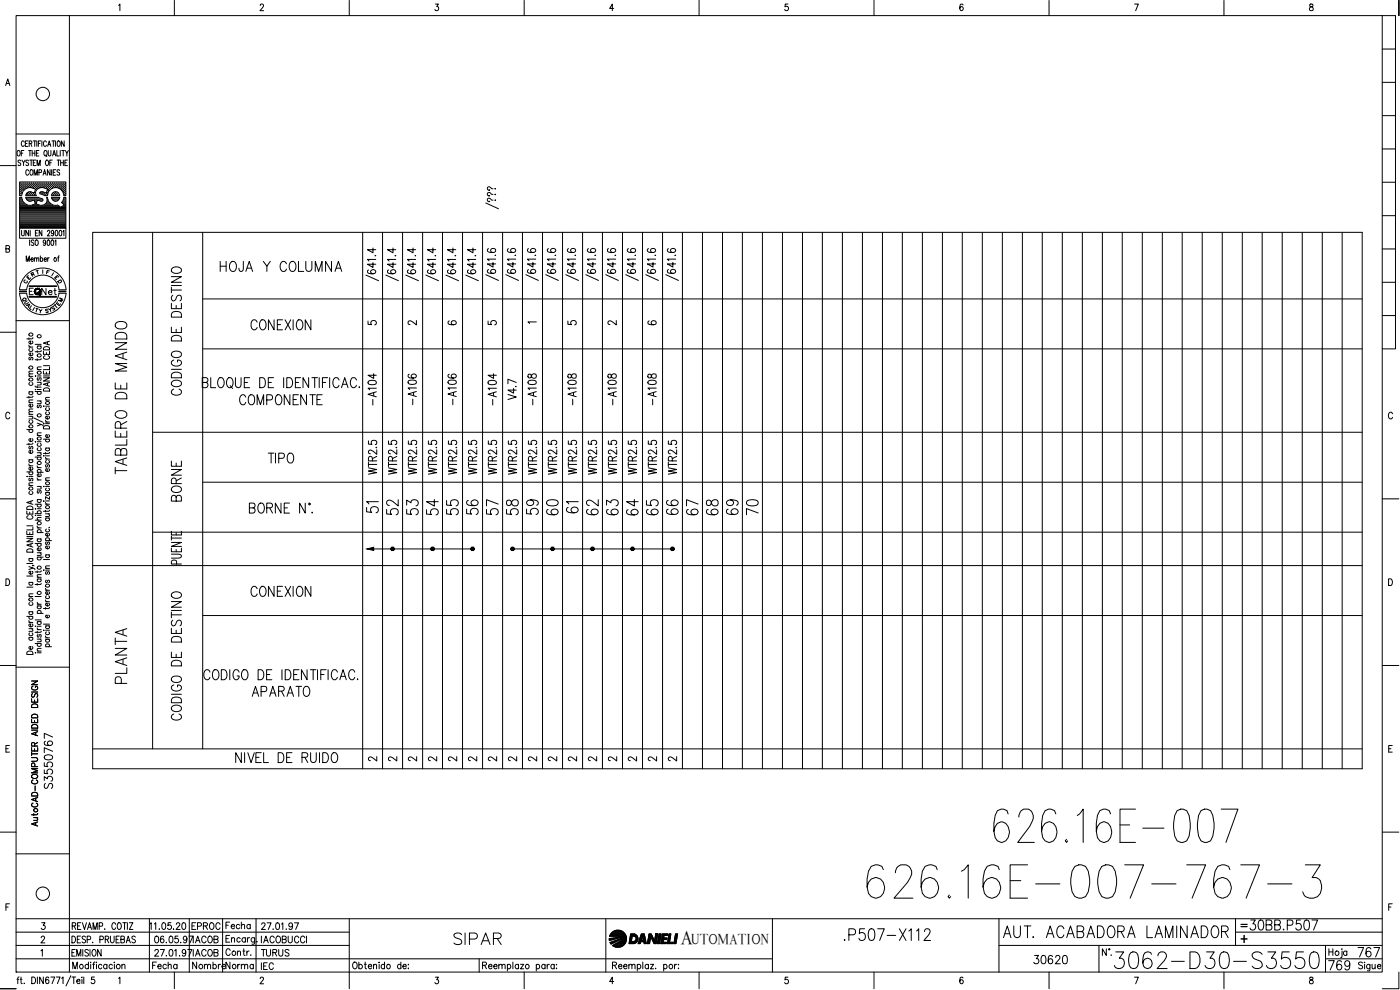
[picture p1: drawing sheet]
<svg xmlns="http://www.w3.org/2000/svg" width="420mm" height="297mm" viewBox="0 0 420 297" stroke-linecap="round" stroke-linejoin="round" font-family="sans-serif">
<defs><g id="words">
<g font-size="15">
<text x="297" y="254">626.16E-007</text>
<text x="258.9" y="270.6">626.16E-007-767-3</text>
</g>
<text font-size="8.8" x="333.4" y="291.7">3062-D30-S3550</text>
<g font-size="7.1">
<text x="114.3" y="155.2" transform="rotate(-90 114.3 155.2)">51</text>
<text x="120.3" y="155.6" transform="rotate(-90 120.3 155.6)">52</text>
<text x="126.3" y="155.6" transform="rotate(-90 126.3 155.6)">53</text>
<text x="132.3" y="155.6" transform="rotate(-90 132.3 155.6)">54</text>
<text x="138.3" y="155.6" transform="rotate(-90 138.3 155.6)">55</text>
<text x="144.3" y="155.6" transform="rotate(-90 144.3 155.6)">56</text>
<text x="150.3" y="155.6" transform="rotate(-90 150.3 155.6)">57</text>
<text x="156.3" y="155.6" transform="rotate(-90 156.3 155.6)">58</text>
<text x="162.3" y="155.6" transform="rotate(-90 162.3 155.6)">59</text>
<text x="168.6" y="155.2">61</text>
<text x="180.3" y="155.6" transform="rotate(-90 180.3 155.6)">62</text>
<text x="198.3" y="155.6" transform="rotate(-90 198.3 155.6)">65</text>
<text x="216.3" y="155.6" transform="rotate(-90 216.3 155.6)">68</text>
<text x="228.6" y="155.6" transform="rotate(-90 228.6 155.6)">70</text>
<text x="135.1" y="284.7">SIPAR</text>
<text x="252.2" y="283.3">.P507-X112</text>
<text x="299.9" y="282.6">AUT. ACABADORA LAMINADOR</text>
</g>
<g font-size="6.6">
<text x="74.1" y="100.2">CONEXION</text>
<text x="55.4" y="119.9" transform="rotate(-90 55.4 119.9)">CODIGO DE DESTINO</text>
<text x="70.6" y="122.8">COMPONENTE</text>
<text x="38.8" y="143.6" transform="rotate(-90 38.8 143.6)">TABLERO DE MANDO</text>
<text x="55.4" y="151.7" transform="rotate(-90 55.4 151.7)">BORNE</text>
<text x="168.3" y="155.6" transform="rotate(-90 168.3 155.6)">60</text>
<text x="186.3" y="155.6" transform="rotate(-90 186.3 155.6)">63</text>
<text x="192.3" y="155.6" transform="rotate(-90 192.3 155.6)">64</text>
<text x="204.3" y="155.6" transform="rotate(-90 204.3 155.6)">66</text>
<text x="210.3" y="155.6" transform="rotate(-90 210.3 155.6)">67</text>
<text x="222.2" y="155.6" transform="rotate(-90 222.2 155.6)">69</text>
<text x="74.1" y="180.3">CONEXION</text>
<text x="38.8" y="206.4" transform="rotate(-90 38.8 206.4)">PLANTA</text>
<text x="74.4" y="210.3">APARATO</text>
<text x="55.4" y="217.3" transform="rotate(-90 55.4 217.3)">CODIGO DE DESTINO</text>
</g>
<g font-size="6.2">
<text x="64.9" y="82.5">HOJA Y COLUMNA</text>
<text x="79.4" y="140.1">TIPO</text>
<text x="69.5" y="230">NIVEL DE RUIDO</text>
<text x="373.9" y="280.1">30BB.P507</text>
<text x="406.4" y="288.2">767</text>
</g>
<text font-size="5.9" x="204.3" y="283.2">A</text>
<g font-size="5.7">
<text x="113.9" y="122.8" transform="rotate(-90 113.9 122.8)">-A104</text>
<text x="125.9" y="122.8" transform="rotate(-90 125.9 122.8)">-A106</text>
<text x="137.9" y="122.8" transform="rotate(-90 137.9 122.8)">-A106</text>
<text x="149.9" y="122.8" transform="rotate(-90 149.9 122.8)">-A104</text>
<text x="161.9" y="122.8" transform="rotate(-90 161.9 122.8)">-A108</text>
<text x="173.9" y="122.8" transform="rotate(-90 173.9 122.8)">-A108</text>
<text x="185.9" y="122.8" transform="rotate(-90 185.9 122.8)">-A108</text>
<text x="197.9" y="122.8" transform="rotate(-90 197.9 122.8)">-A108</text>
<text x="16.6" y="237.8" transform="rotate(-90 16.6 237.8)">S3550767</text>
<text x="309" y="290.3">30620</text>
<text x="397.6" y="292.1">769</text>
</g>
<g font-size="5.3">
<text x="56.4" y="280.1">EPROC</text>
<text x="56.8" y="288.2">IACOB</text>
<text x="77.3" y="288.2">TURUS</text>
</g>
<g font-size="4.9">
<text x="11.3" y="89.6">Net</text>
<text x="66.7" y="279.8">Fecha</text>
<text x="56.8" y="284">IACOB</text>
<text x="44.4" y="291.7">Fecha</text>
<text x="56.4" y="291.7">Nombre</text>
<text x="66.7" y="291.7">Norma</text>
</g>
<g font-size="4.4">
<text x="109.4" y="98.8">5</text>
<text x="121.4" y="98.8">2</text>
<text x="133.3" y="98.8">6</text>
<text x="145.3" y="98.8">5</text>
<text x="169.3" y="98.8">5</text>
<text x="181.3" y="98.8">2</text>
<text x="193.3" y="98.8">6</text>
<text x="109.4" y="229.7">2</text>
<text x="115.4" y="229.7">2</text>
<text x="121.4" y="229.7">2</text>
<text x="127.4" y="229.7">2</text>
<text x="133.3" y="229.7">2</text>
<text x="139.3" y="229.7">2</text>
<text x="145.3" y="229.7">2</text>
<text x="151.3" y="229.7">2</text>
<text x="157.3" y="229.7">2</text>
<text x="163.3" y="229.7">2</text>
<text x="169.3" y="229.7">2</text>
<text x="175.3" y="229.7">2</text>
<text x="181.3" y="229.7">2</text>
<text x="187.3" y="229.7">2</text>
<text x="193.3" y="229.7">2</text>
<text x="199.3" y="229.7">2</text>
<text x="207.5" y="283.2">UTOMATION</text>
</g>
<g font-size="4">
<text x="6.7" y="85">E</text>
<text x="15.2" y="85">E</text>
<text x="12.3" y="94.9">S</text>
<text x="15.9" y="92.8">E</text>
<text x="16.2" y="91.7">M</text>
</g>
<g font-size="3.5">
<text x="6" y="86.1">C</text>
<text x="157.3" y="98.4">1</text>
<text x="371.1" y="279.4">=</text>
</g>
</g></defs>
<!-- layer: XR-FG100|CART -->
<g fill="none" stroke="#000" stroke-width=".3">
<path d="M4.8 4.7h410v287h-410zM20.8 4.7v287M35.6 1.6l.4-.4v2M52.3 .1v4.6M78.1 1.7l.3-.5 .5 .1 .2 .3-.3 .7-.8 .9h1.1M104.8 .1v4.6M130.7 1.2h.9l-.5 .8a.6 .6 0 0 1 .5 .9 .6 .6 0 0 1-1.1-.1M157.3 .1v4.6M184.2 2.5h-1.2l.8-1.3v2M209.8 .1v4.6M236.5 1.2h-.8l-.1 .9a.63 .63 0 0 1 .9 0 .63 .63 0 0 1-.1 .9 .63 .63 0 0 1-.9-.2M262.3 .1v4.6"/>
<path d="M289 1.5l-.3-.3a1.12 1.12 0 0 0-.1 2 .56 .56 0 0 0 .5-.5 .56 .56 0 0 0-.4-.6 .56 .56 0 0 0-.7 .4M314.8 .1v4.6M340.5 1.2h1.1l-.8 2M367.3 .1v4.6M393.1 1.3v.6a.73 .73 0 0 1 .9 .4 .73 .73 0 0 1-.3 .9 .65 .65 0 0 1-.8-.7 .65 .65 0 0 1 .9-.5l.2-.3v-.4zM414.8 4.7h4v100h-4M414.8 14.7h4M419.8 .1v4.6M1.7 25.7l.6-2 .7 2M1.9 25h.8M414.8 34.7h4M414.8 24.7h4"/>
<path d="M0 49.7h4.8M4.8 40.2h16M5.3 45.2h.2a.86 .86 0 0 1 .6 .8 .86 .86 0 0 1-.6 .8 1.2 1.2 0 0 1-.2-1.6zM6 56.5h.1M6 55.9h.1M6 55.3h.1M6 57.2h.1M6 57.8h.1M6 58.4h.1M6 59.7h.5M6 59.4h.4M6.2 56.8h.1"/>
<path d="M6.2 56.2h.1M6.2 55.6h.1M6.2 54.9h.1M6.2 57.5h.1M6.2 58.1h.1M6.2 48.3l-.3-.3-.4 .1v.6l.7 .4v.3l-.3 .3-.5-.3M6.3 54.8v.2M6.3 55.5v.2M6.3 56.1v.2M6.3 56.8v.1M6.3 57.4v.2M6.3 58v.2"/>
<path d="M6.4 46h.5M6.5 58.7h-.6v-4.1h13.9v4.1h-.6M6.5 59.2h-.6v9.3h13.9v-9.3h-.6M6.5 56.5h.1M6.5 55.9h.1M6.5 55.3h.1M6.5 57.2h.1M6.5 57.8h.1M6.5 59.2l.4 1.2 1.1 1M6.6 48l.5 .8 .4-.8M6.6 55.2v.1M6.6 55.8v.2"/>
<path d="M6.6 56.5v.1M6.6 57.1v.1M6.6 57.7v.2M6.8 56.8h.2M6.8 56.2h.2M6.8 55.6h.2M6.8 54.9h.2M6.9 54.8v.2M6.9 55.5v.2M6.9 56.1v.2M6.9 56.8v.1M7.1 48.8v.9"/>
<path d="M7.1 56.5h.2M7.1 55.9h.2M7.1 55.3h.2M7.2 45.2h-.8v1.6M7.2 55.2v.1M7.2 55.8v.2M7.2 56.5v.1M7.3 42.7l-.3-.4a.86 .86 0 0 0-.6 .8 .86 .86 0 0 0 .6 .8l.3-.4M7.5 56.2h.1M7.5 55.6h.1M7.5 54.9h.1M7.5 54.8v.2"/>
<path d="M7.5 55.5v.2M7.5 56.1v.2M7.6 43h.5M7.7 59.2h3.7M7.7 56.5h.1M7.7 55.9h.2M7.7 55.3h.2M7.8 59.2l.1 .3M7.8 59.5l.7 .7M7.8 55.2v.1M7.8 55.8v.2M7.8 56.5h.1"/>
<path d="M7.9 58.4l-.1 .3M7.9 59.4h3.6M7.9 58.4h.1M8 59.7h4.5M8.1 56.2h.2M8.1 55.6h.2M8.1 54.9h.2M8.1 58.1h.2M8.2 54.8v.2M8.2 55.5v.2M8.2 56.1v.2M8.2 58v.2"/>
<path d="M8.4 55.9h.2M8.4 55.3h.2M8.4 58.4h.2M8.4 42.3h-.8v1.6h.8M8.4 57.8h.2M8.5 55.2v.1M8.5 55.8v.2M8.5 57.8v.1M8.5 58.4v.1M8.6 51.3l-.3-.4a.88 .88 0 0 0-.6 .8 .88 .88 0 0 0 .6 .9l.3-.4M8.6 48.3l-.3-.3-.6 .3 .2 .4 .7 .5-.3 .5-.6-.3M8.6 45.2h.8"/>
<path d="M8.7 56.2h.2M8.7 55.6h.2M8.7 54.9h.2M8.7 58.1h.2M8.8 43h.7v-.6l-.7-.1v1.6M8.8 54.8v.2M8.8 55.5v.2M8.8 56.1v.1M8.8 58v.2M8.9 48h.9M9 45.2v1.6M9 55.9h.2"/>
<path d="M9 55.3h.2M9 57.8h.2M9 58.4h.2M9.1 55.2v.1M9.1 55.8v.2M9.1 57.7v.2M9.1 58.4v.1M9.2 51l.1-.1a.86 .86 0 0 1 .6 .8 .86 .86 0 0 1-.6 .9 1.2 1.2 0 0 1-.1-1.6zM9.2 43l.4 .9M9.4 57.6h-.9l-.7 .8M9.4 56.2h.1M9.4 55.6h.1"/>
<path d="M9.4 54.9h.1M9.4 58.1h.1M9.4 48v1.7M9.4 54.8v.2M9.4 55.5v.2M9.4 56.1v.1M9.4 58v.2M9.7 55.9h.1M9.7 55.3h.1M9.7 58.4h.1M9.7 46h.8M9.7 45.2v1.6"/>
<path d="M9.7 56.4l1 .4-.4 1.1-1-.3M9.7 56.4a2.48 2.48 0 0 0-3.2 2.3M9.7 57.9h.1M9.7 55.2v.1M9.7 55.8v.2M9.7 58.4v.1M10 56.2h.2M10 55.6h.2M10 54.9h.2M10 58.1h.2M10 48.8h.5M10 42.3h.8"/>
<path d="M10.1 54.8v.2M10.1 55.5v.2M10.1 56.1v.2M10.1 58v.2M10.2 52.6v-1.7l.6 1.7 .4-1.7v1.7M10.3 55.9h.2M10.3 55.3h.2M10.3 58.4h.2M10.4 55.2v.1M10.4 55.8v.2M10.4 56.5h.1M10.4 58.4v.1"/>
<path d="M10.4 57.8h.1M10.4 42.3v1.6M10.5 45.2v1.6M10.6 56.2h.2M10.6 55.6h.2M10.6 54.9h.2M10.7 54.8v.2M10.7 55.5v.2M10.7 56.1v.2M10.8 48h-.8v1.7h.8M10.8 56.8h.1M10.9 56.5h.2"/>
<path d="M10.9 55.9h.2M10.9 55.3h.2M10.9 46h.5M11 55.2v.1M11 55.8v.2M11 56.5v.1M11 42.3v1.6M11.1 49.7v-1.7l.5 1.7 .5-1.7v1.7M11.3 56.2h.1M11.3 55.6h.1M11.3 54.9h.1M11.3 54.8v.2"/>
<path d="M11.3 55.5v.2M11.3 56.1v.2M11.4 59.2l.3 .1M11.5 43h.5M11.6 55.9h.1M11.6 55.3h.1M11.6 56.5l1.2-.2 1.5 .5-.4 1.1-.9-.3M11.6 55.2v.1M11.6 55.8v.2M11.7 56.5a1.5 1.5 0 0 0-.8 2.2h-3.2M11.7 59.3l1.1 .4v.5l-.3 .2M11.7 51.8l.7-.1v-.6l-.7-.2v1.7"/>
<path d="M11.7 45.2h-.8v1.6h.8M11.9 56.2h.2M11.9 55.6h.2M11.9 54.9h.2M12 54.8v.2M12 55.5v.2M12 56.1v.2M12.2 55.9h.2M12.2 55.3h.2M12.2 57.8h.2M12.3 42.3h-.8v1.6M12.3 55.2v.1"/>
<path d="M12.3 55.8v.2M12.3 57.7v.2M12.5 56.2h.2M12.5 55.6h.2M12.5 54.9h.2M12.5 58.1h.2M12.6 42.3v1.6M12.6 54.8v.2M12.6 55.5v.2M12.6 56.1v.1M12.6 58v.2M12.8 55.9h.2"/>
<path d="M12.8 55.3h.2M12.8 57.8h.2M12.9 52.6l.5-1.7 .4 1.7M12.9 55.2v.1M12.9 55.8v.2M12.9 57.7v.2M13 57.6l-.6-.1a.38 .38 0 0 0-.4 .2 .38 .38 0 0 0 .1 .4l.9 .4M13 58.5l.5 .2M13.1 52h.6M13.2 56.2h.1M13.2 55.6h.1M13.2 54.9h.1"/>
<path d="M13.2 58.1h.1M13.3 54.8v.2M13.3 55.5v.2M13.3 56.1v.2M13.3 58v.2M13.4 45.2h.1a.86 .86 0 0 1 .7 .8 .86 .86 0 0 1-.7 .8 1.09 1.09 0 0 1-.1-1.6zM13.5 55.9h.1M13.5 55.3h.1M13.5 58.4h.1M13.5 58.7h.7M13.5 55.2v.1M13.5 55.8v.2"/>
<path d="M13.5 58.4v.1M13.7 46.5l.4 .5M13.8 56.2h.2M13.8 55.6h.2M13.8 54.9h.2M13.8 58.1h.2M13.9 48.1l.1-.1a.86 .86 0 0 1 .6 .9 .86 .86 0 0 1-.6 .8 1.09 1.09 0 0 1-.1-1.6zM13.9 54.8v.2M13.9 55.5v.2M13.9 56.1v.2M13.9 58v.2M13.9 42.7l-.3-.4a.86 .86 0 0 0-.6 .8 .86 .86 0 0 0 .6 .8l.3-.4"/>
<path d="M14.1 58.4h.1M14.1 56.5h.2M14.1 55.9h.2M14.1 55.3h.2M14.1 57.8h.2M14.2 59.2h-.3a1.69 1.69 0 0 1-.3 2 1.69 1.69 0 0 1-1.9 .3M14.2 55.2v.1M14.2 55.8v.2M14.2 56.5v.1M14.2 57.7v.2M14.2 59.2l.2 .7M14.3 57.2h.1"/>
<path d="M14.3 43.9l.5-1.6 .4 1.6M14.4 57.9a2.47 2.47 0 0 1 2.7-1.6 2.47 2.47 0 0 1 2.1 2.4M14.4 59.9l.5 .9 .8 .6M14.4 57.9l-.2 .8M14.4 56.8h.2M14.4 56.2h.2M14.4 55.6h.2M14.4 54.9h.2M14.4 57.5h.1M14.5 45.2v1.4l.3 .2 .4-.2 .1-1.4M14.5 43.4h.6M14.5 54.8v.2"/>
<path d="M14.5 55.5v.2M14.5 56.1v.2M14.5 56.8v.1M14.5 57.4h.1M14.7 56.5h.2M14.7 55.9h.2M14.7 55.3h.2M14.8 55.2v.1M14.8 55.8v.2M14.8 56.5v.1M14.9 48.8h.5M15 50.9v1.7l-.8-1.7v1.7"/>
<path d="M15.1 56.2h.1M15.1 55.6h.1M15.1 54.9h.1M15.2 54.8v.2M15.2 55.5v.2M15.2 56.1v.2M15.4 56.5h.1M15.4 55.9h.1M15.4 55.3h.1M15.4 59.2h2.5l-.3 .8M15.5 55.2v.1M15.5 55.8v.2"/>
<path d="M15.5 56.5h.1M15.5 59.2l.2 .6 .5 .4M15.5 50.9v1.7M15.6 59.4h2.2M15.6 42.3h.8M15.7 48h-.8v1.7M15.7 56.2h.2M15.7 55.6h.2M15.7 54.9h.2M15.7 59.7h2M15.8 46.8l.5-1.6 .4 1.6M15.8 54.8v.2"/>
<path d="M15.8 55.5v.2M15.8 56.1v.2M15.9 58.1l-.1 .1M16 51.7h.5M16 46.3h.6M16 55.9h.2M16 55.3h.2M16 58.4h.2M16 42.3v1.6M16.1 55.2v.1M16.1 55.8v.2M16.1 57.8v.1"/>
<path d="M16.1 58.4v.1M16.1 57.8h.1M16.3 56.2h.2M16.3 55.6h.2M16.3 54.9h.2M16.3 58.1h.2M16.4 54.8v.2M16.4 55.5v.2M16.4 56.1v.1M16.4 58v.2M16.6 55.9h.2M16.6 55.3h.2"/>
<path d="M16.6 57.8h.2M16.6 58.4h.2M16.6 42.3v1.6M16.7 50.9h-.7v1.7h.7M16.7 55.2v.1M16.7 55.8v.2M16.7 57.7v.2M16.7 58.4v.1M17 56.2h.1M17 55.6h.1M17 54.9h.1M17 58.1h.1"/>
<path d="M17.1 45.2v1.6h.7M17.1 54.8v.2M17.1 55.5v.2M17.1 56.1v.1M17.1 58v.2M17.1 48h.8M17.3 55.9h.1M17.3 55.3h.1M17.3 58.4h.1M17.4 42.4l.1-.1a.86 .86 0 0 1 .6 .8 .86 .86 0 0 1-.6 .8 1.2 1.2 0 0 1-.1-1.5zM17.4 55.2v.1M17.4 55.8v.2"/>
<path d="M17.4 58.4v.1M17.5 48v1.7M17.6 57.9l.3 .8h-2.5M17.6 59.9l-.4 .3M17.6 57.9a1.22 1.22 0 0 0-1.3-.3 1.22 1.22 0 0 0-.8 1.1M17.6 56.2h.2M17.6 55.6h.2M17.6 54.9h.2M17.7 54.8v.2M17.7 55.5v.2M17.7 56.1v.2M17.9 51.2a.41 .41 0 0 0-.6-.2 .41 .41 0 0 0 0 .6l.4 .2a.43 .43 0 0 1 .1 .7 .43 .43 0 0 1-.7-.2"/>
<path d="M17.9 56.5h.2M17.9 55.9h.2M17.9 55.3h.2M18 55.2v.1M18 55.8v.2M18 56.5v.1M18.1 45.2v1.6M18.2 48.8h.8M18.2 48v1.7M18.2 56.2h.2M18.2 55.6h.2M18.2 54.9h.2"/>
<path d="M18.3 56.8h.1M18.3 54.8v.2M18.3 55.5v.2M18.3 56.1v.2M18.5 56.5h.2M18.5 55.9h.2M18.5 55.3h.2M18.5 45.2h.8M18.6 57.1l.1 .1M18.6 55.2v.1M18.6 55.8v.2M18.6 56.5v.1"/>
<path d="M18.9 56.8h.1M18.9 56.2h.1M18.9 55.6h.1M18.9 54.9h.1M18.9 57.5h.1M19 45.2v1.6M19 54.8v.2M19 55.5v.2M19 56.1v.2M19 56.8v.1M19 57.4v.2M19 48v1.7"/>
<path d="M19.2 59.2l-.7 1.6 .8 .7M19.2 56.5h.1M19.2 55.9h.1M19.2 55.3h.1M19.2 57.2h.1M19.2 57.8h.1M19.2 59.7h.5M19.2 58.4h.1M19.3 42.3v1.6l-.9-1.6v1.6M19.3 55.2v.1M19.3 55.8v.2M19.3 56.5v.1"/>
<path d="M19.3 57.1v.1M19.3 57.7v.2M19.3 58.4v.1M19.3 59.4h.4M19.5 48.8h.4M19.5 56.8h.2M19.5 56.2h.2M19.5 55.6h.2M19.5 54.9h.2M19.5 57.5h.2M19.5 58.1h.2M19.6 45.2l.5 .8 .4-.8"/>
<path d="M19.6 54.8v.2M19.6 55.5v.2M19.6 56.1v.2M19.6 56.8v.1M19.6 57.4v.2M19.6 58v.2M20.1 46v.8M20.2 48h-.7v1.7h.7M414.8 54.7h4M414.8 44.7h4M1.8 74.7l.9-.2 .2-.2-.2-.5-.9-.1v2l1-.2 .1-.5-.4-.3M5.9 68.5v3h13.9v-3"/>
<path d="M6 64.2h13.7M6 63.8h13.7M6 63.5h13.7M6 63.2h13.7M6 62.9h13.7M6 62.6h13.7M6 62.3h12M6 61.9h11.7M6 61.6h2.3M6 61.3h1.6M6 61h1.2M6 60.6h.9"/>
<path d="M6 60.4h.7M6 60h.6M6 64.5h13.7M6 64.8h13.7M6 65.1h13.7M6 65.4h13.7M6 65.7h13.7M6 66.1h13.7M6 66.4h13.7M6 66.7h13.7M6 67h13.7M6 67.3h13.7"/>
<path d="M6 67.6h13.7M6 68h13.7M6 68.3h13.7M6.5 69.1v1.5l.3 .2 .4-.2 .1-1.5M7.9 78.4v-1.6l.4 1.6 .5-1.6v1.6M8 61.4l1 .2 .7-.1M8.3 60h1.6M8.5 60.3h.9M8.6 69.1v1.7l-.9-1.7v1.7M8.9 72v1.6M9.1 69.1v1.7M9.3 77.8h.7l-.1-.4a.5 .5 0 0 0-.6 .5 .5 .5 0 0 0 .6 .5l.1-.2"/>
<path d="M9.3 60.3l1-.3 .3 1.2-.9 .3M9.7 61.6h2.1M10.2 72.2a.41 .41 0 0 0-.7-.2 .41 .41 0 0 0 .1 .7l.5 .2 .1 .5-.3 .2-.5-.2M10.3 77.7l.3-.4 .3 .1 .1 1M10.3 77.3v1.1M10.4 60h.6M10.5 60.4h.5M10.5 60.6h.4M10.6 61.3h.3M10.6 69.9h.5M10.6 61h.2M10.8 72.1l.1-.1a.86 .86 0 0 1 .6 .8 .86 .86 0 0 1-.6 .8 1.2 1.2 0 0 1-.1-1.5z"/>
<path d="M11 77.7l.3-.4 .3 .1v1M11.4 69.1h-.8v1.7h.8M11.5 60h1.3M12.1 77.6l.1-.2a.46 .46 0 0 1 .6 .5 .46 .46 0 0 1-.7 .3M12.1 60.3l-.9-.3-.3 1.2 .7 .3M12.1 76.8v1.6M12.2 60.3l.4 .1M12.6 69.1v1.7l-.8-1.7v1.7M13.1 61.6h2.9M13.3 77.8h.6l-.1-.4a.5 .5 0 0 0-.6 .5 .5 .5 0 0 0 .6 .5l.1-.2M13.7 61.3h1.6M13.7 72.5l-.2 .4a.45 .45 0 0 1-.5-.4 .45 .45 0 0 1 .5-.4l.2 .4-.2 1.1-.5-.2"/>
<path d="M13.9 61h1M14.1 60.6h.5M14.2 69.5a.39 .39 0 0 1 .5-.4 .39 .39 0 0 1 .2 .7l-.7 1h.8M14.2 60.4h.2M14.2 60h.1M14.3 72.1l.2-.1a.96 .96 0 0 1 0 1.6l-.3-.3zM14.3 77.3v1.1M14.8 77.3l-.3 .1-.2 .4M15.5 72.1l.2-.1a.96 .96 0 0 1 0 1.6l-.4-.7zM15.7 61.4l.7 .2a1.45 1.45 0 0 1 1.7 .6M16 60h1.4M16.1 69.7l-.1 .3a.45 .45 0 0 1-.6-.4 .45 .45 0 0 1 .6-.4l.1 .5-.1 1-.6-.1"/>
<path d="M16.2 60.3h1M16.5 72.3l.3-.3v1.6M16.7 69.2l.2-.1a.96 .96 0 0 1 0 1.7l-.3-.3zM17.3 77.3h.4M17.8 76.8l-.3 .1v1.5M17.9 69.2l.2-.1a.96 .96 0 0 1 0 1.7l-.4-.8zM18.2 62.3h1.5M18.7 60.6h1M18.8 61.9h.9M18.8 61h.9M18.9 69.5l.3-.4v1.7M18.9 60.4h.8"/>
<path d="M19.1 61.3h.6M19.1 60h.6M19.2 61.6l-1.1 .6M19.3 61.6h.4M414.8 74.7h4M414.8 64.7h4M0 99.7h4.8M4.8 96.2h16M5.8 87.4h2.1v.1h-2.1zM5.8 88h2.2M5.9 88a7 7 0 0 0 6.9 6.4 7 7 0 0 0 7-6.4M5.9 86.9a7 7 0 0 1 6.9-6.5 7 7 0 0 1 7 6.5"/>
<path d="M5.9 87.4h1.9M7 90l-.1 .4M7.9 91.7l1-.4-.4 1M8 87.9a4.9 4.9 0 0 0 4.8 4.4 4.9 4.9 0 0 0 4.9-4.4M8 86.9a4.9 4.9 0 0 1 4.8-4.4 4.9 4.9 0 0 1 4.9 4.4M8.1 90.2l-.6 .5v.5h.4l.7-.4M8.3 91.6l.3 .3M8.8 86h8.1M8.8 85.8h8.1M8.8 87.4h.8M8.8 89.1h8M8.8 85.9h8"/>
<path d="M9.4 91.7l-.6 .9 .5 .3M10 86.5h-1.2v1.9h1.2M10.3 92.3l-.5 .9M10.8 92.5l.7 .2M11.1 92.6l-.3 1M12.8 81v1M16.9 88.9h-8.1v.2h8.1M17.7 86.9h2.1M414.8 94.7h4M414.8 84.7h4M8.7 103.5l.1 .4 .4 .2M8.7 101.4v.5"/>
<path d="M8.7 118.9v.6M8.7 117.5h1.2M8.7 112.9h1.2M8.7 104.1h1.2M8.9 117.5a.51 .51 0 0 0 0 .8 .51 .51 0 0 0 .7 0 .51 .51 0 0 0 0-.8M8.9 114.8a.51 .51 0 0 0 0 .7 .51 .51 0 0 0 .7 0 .51 .51 0 0 0 0-.7M8.9 107.2l-.2 .3 .1 .4h.3l.3-.6 .2-.1 .3 .3-.3 .5M8.9 104.6a.49 .49 0 0 0 0 .7 .49 .49 0 0 0 .7 0 .49 .49 0 0 0 0-.7M9.6 105.9l.2 .1a.53 .53 0 0 1-.6 .8 .53 .53 0 0 1-.4-.9h.4v.9M9.6 102.3a.5 .5 0 0 1 .1 .7 .5 .5 0 0 1-.8 0 .5 .5 0 0 1 .1-.7h.2v.9M9.9 118.9l-.1 .3h-1.8M9.9 112.2h-1.1l-.1 .4 .3 .3"/>
<path d="M9.9 111.4h-1.1l-.1 .4 .3 .4M9.9 101.3l-.4 .4h-1.5M10.5 116.9h.3zM10.5 115.8l.4 .3h1.5M10.5 117.5h1.9M10.5 103.3h1.9M10.6 112.7v.2zM11.2 112.8h1.2M11.2 105.2v.5M11.2 107.6v.5M11.2 115.9v.5M11.2 116.9h1.2"/>
<path d="M11.2 114.7h1.2M11.2 110.9h1.2M11.2 103.8h1.2M11.4 117.5a.51 .51 0 0 0 0 .7 .51 .51 0 0 0 .7 0 .51 .51 0 0 0 0-.7M11.4 113.3l-.2 .3 .2 .5 .5-.7h.4l.1 .4-.3 .3M11.4 103.8a.51 .51 0 0 0 0 .8 .51 .51 0 0 0 .7 0 .51 .51 0 0 0 0-.8M12 114.7l.4 .3-.1 .4-1.1 .1M12.4 110.1l-1.1 .1-.1 .4 .3 .3M12.4 107.6l-.4 .3h-1.5M12.4 105.1l-.4 .4h-1.5M13 113.4h1.9l-1.9 .9h1.9M13 111.3v.9h1.9v-.9"/>
<path d="M13 105.4v.9h1.9v-.9M13 112.8h1.9M13 109.7h1.9M13.2 116.7a.96 .96 0 0 1 1.1-.3 .96 .96 0 0 1 .6 .9h-1.9zM13.2 104.3a.96 .96 0 0 1 1.1-.3 .96 .96 0 0 1 .6 1h-1.9zM13.5 106.8a.55 .55 0 0 0-.5 .6 .55 .55 0 0 0 .8 .4h.4a.54 .54 0 0 0 .7-.4 .54 .54 0 0 0-.5-.6M13.9 105.8v.5M13.9 111.7v.5M14.3 102.6v.7M14.3 115v.7M14.9 119.2l-1.1 .1-.1 .4 .3 .3M14.9 114.8l-1.9 .5 1.9 .6"/>
<path d="M14.9 110.1v.8h-1.9M14.9 102.4l-1.9 .5 1.9 .6M2.9 124.1a.61 .61 0 0 0-.7-.4 .61 .61 0 0 0-.5 .7v.5a.61 .61 0 0 0 .5 .8 .61 .61 0 0 0 .7-.5M8 128.9h1.9M8.7 139.2l.1 .4 .4 .2M8.7 139.8h1.2M8.7 138h1.2M8.7 133v.5M8.7 124.9h1.2M8.7 124.3h1.2M8.7 120.8h1.2M8.9 138a.49 .49 0 0 0 0 .7 .49 .49 0 0 0 .7 0 .49 .49 0 0 0 0-.7"/>
<path d="M8.9 133.9l-.2 .3 .2 .5 .5-.7h.4l.1 .4-.3 .3M8.9 128.9a.51 .51 0 0 0 0 .7 .51 .51 0 0 0 .7 0 .51 .51 0 0 0 0-.7M8.9 126.1a.51 .51 0 0 0 0 .8 .51 .51 0 0 0 .7 0 .51 .51 0 0 0 0-.8M9.5 124.9l.4 .4-.1 .3-1.1 .1M9.6 135.2a.5 .5 0 0 1 .1 .7 .5 .5 0 0 1-.8 0 .5 .5 0 0 1 .1-.7h.2v.8M9.6 131.6a.5 .5 0 0 1 .1 .7 .5 .5 0 0 1-.8 0 .5 .5 0 0 1 .1-.7h.2v.9M9.6 121.3a.51 .51 0 0 1 0 .7 .51 .51 0 0 1-.7 0 .51 .51 0 0 1-.1-.7h.4v.8M9.9 132.9l-.4 .4h-1.5M9.9 123.5l-1.1 .1-.1 .3 .3 .4M9.9 122.7l-1.1 .1-.1 .3 .3 .4M9.9 120l-1.1 .1-.1 .4 .3 .3M10.2 125.4l2.8 1.3"/>
<path d="M10.5 132.5h.3zM10.5 137.1h1.9M11.2 139.8l.1 .3 .4 .2M11.2 126.9l1.2 .5-1.2 .4M11.2 135.8h1.2M11.2 132.5h1.2M11.2 130.7h1.2M11.2 120.3h1.2M11.4 137.1a.49 .49 0 0 0 0 .8 .49 .49 0 0 0 .7 0 .49 .49 0 0 0 0-.8M11.4 134.4a.51 .51 0 0 0 0 .7 .51 .51 0 0 0 .7 0 .51 .51 0 0 0 0-.7M11.4 133a.51 .51 0 0 0 0 .8 .51 .51 0 0 0 .7 0 .51 .51 0 0 0 0-.8M11.4 121.5l-.2 .3 .1 .5h.3l.3-.7 .2-.1 .3 .3-.3 .5"/>
<path d="M12 135.8l.4 .4-.1 .4h-1.1M12 120.3l.4 .4-.1 .3-1.1 .1M12.4 129.9h-1.1l-.1 .4 .3 .4M12.4 127.4l.5 .2 .1 .3M13 136.8h.3zM13 127.1h.3zM13 121.9h.3zM13 131.8h1.9M13.2 128a.98 .98 0 0 1 1.1-.3 .98 .98 0 0 1 .6 1h-1.9zM13.7 137.2l.1 .3 .4 .2M13.7 126.1l.1 .3 .4 .2M13.7 135.7v.6"/>
<path d="M13.7 137.7h1.2M13.7 136.8h1.2M13.7 134.4h1.2M13.7 127.1h1.2M13.7 126.6h1.2M13.7 121.9h1.2M13.7 120h1.2M13.9 139.4l-.2 .3 .2 .5 .5-.7h.4l.1 .4-.3 .3M13.9 138.2l-.1 .1a.52 .52 0 0 0 .5 .7 .52 .52 0 0 0 .3-.8M13.9 134.4l-.1 .2a.52 .52 0 0 0 .5 .7 .52 .52 0 0 0 .3-.9M13.9 131.8l-.1 .1a.52 .52 0 0 0 .5 .7 .52 .52 0 0 0 .3-.8M13.9 123.6a.49 .49 0 0 0 0 .7 .49 .49 0 0 0 .7 0 .49 .49 0 0 0 0-.7"/>
<path d="M13.9 122.3a.49 .49 0 0 0 0 .7 .49 .49 0 0 0 .7 0 .49 .49 0 0 0 0-.7M14.6 130.4a.5 .5 0 0 1 0 .7 .5 .5 0 0 1-.6 .1 .5 .5 0 0 1-.2-.7l.4-.1v.9M14.6 124.9l.2 .1a.52 .52 0 0 1-.5 .7 .52 .52 0 0 1-.5-.7l.4-.1v.8M14.9 135.7l-.4 .3h-1.5M417.9 124.1a.63 .63 0 0 0-.7-.4 .63 .63 0 0 0-.5 .7v.5a.63 .63 0 0 0 .5 .8 .63 .63 0 0 0 .7-.5M0 149.7h4.8M8 159.4v1h1.9v-1M8 153.3v.9h1.9v-.9M8 142.9h.2zM8 157.8h1.9M8 141.6h1.9M8.1 152.1a.99 .99 0 0 1 1.2-.2 .99 .99 0 0 1 .6 1h-1.9z"/>
<path d="M8.5 154.7a.55 .55 0 0 0-.4 .7 .55 .55 0 0 0 .7 .4h.4a.54 .54 0 0 0 .7-.4 .54 .54 0 0 0-.5-.7M8.7 145.7h1.2M8.7 142.9h1.2M8.9 147.5a.51 .51 0 0 0 0 .7 .51 .51 0 0 0 .7 0 .51 .51 0 0 0 0-.7M8.9 143.5l-.2 .2 .1 .5h.3l.3-.7h.2l.3 .2-.3 .6M8.9 141.6a.49 .49 0 0 0 0 .7 .49 .49 0 0 0 .7 0 .49 .49 0 0 0 0-.7M8.9 153.7v.5M8.9 159.8v.6M9.3 150.4v.7M9.6 140.2a.5 .5 0 0 1 .1 .7 .5 .5 0 0 1-.8 0 .5 .5 0 0 1 .1-.7h.2v.9M9.9 158.1v.9h-1.9M9.9 150.2l-1.9 .6 1.9 .5"/>
<path d="M9.9 144.9h-1.1l-.1 .4 .3 .4M10.5 154.6h.3zM10.5 152.6h.3zM10.5 151.3h1.9M10.5 156.1h1.9M10.5 154.1h1.9M11.2 157.8l.1 .4 .4 .2M11.2 143.4l.1 .3 .4 .3M11.2 146h1.2M11.2 159.8h1.8M11.2 158.4h1.2M11.2 154.6h1.2"/>
<path d="M11.2 152.6h1.2M11.2 149.9h1.2M11.2 144h1.2M11.2 141.7h1.8M11.2 140.3h1.2M11.4 159.8a.51 .51 0 0 1 0-.7 .51 .51 0 0 1 .7 0 .51 .51 0 0 1 0 .7M11.4 154.1a.51 .51 0 0 1 0-.7 .51 .51 0 0 1 .7 0 .51 .51 0 0 1 0 .7M11.4 151.3a.49 .49 0 0 0 0 .7 .49 .49 0 0 0 .7 0 .49 .49 0 0 0 0-.7M11.4 149.9a.51 .51 0 0 0 0 .7 .51 .51 0 0 0 .7 0 .51 .51 0 0 0 0-.7M11.4 147.2l-.2 .3 .1 .4h.3l.3-.6 .2-.1 .3 .3-.3 .5M11.4 141.7a.49 .49 0 0 1 0-.7 .49 .49 0 0 1 .7 0 .49 .49 0 0 1 0 .7M12 146l.4 .3-.1 .4-1.1 .1"/>
<path d="M12.1 142.1a.51 .51 0 0 1 .1 .8 .51 .51 0 0 1-.7 0 .51 .51 0 0 1-.2-.7l.4-.1v.9M12.4 155.3h-1.1l-.1 .4 .3 .4M13 150.3h.3zM13 146h.3zM13.7 150.7l.1 .4 .4 .2M13.7 153.1v.5M13.7 155.4h1.2M13.7 154.2h1.2M13.7 151.3h1.2M13.7 150.3h1.2M13.7 147.8h1.2M13.7 146h1.2"/>
<path d="M13.7 144.1h1.2M13.9 158.7a.49 .49 0 0 0 0 .7 .49 .49 0 0 0 .7 0 .49 .49 0 0 0 0-.7M13.9 155.4a.49 .49 0 0 0 0 .7 .49 .49 0 0 0 .7 0 .49 .49 0 0 0 0-.7M13.9 147.8a.49 .49 0 0 0 0 .7 .49 .49 0 0 0 .7 0 .49 .49 0 0 0 0-.7M13.9 146.5l-.1 .1a.52 .52 0 0 0 .5 .7 .52 .52 0 0 0 .3-.8M14.5 154.2l.4 .3-.1 .4-1.1 .1M14.6 140.6l.2 .1a.52 .52 0 0 1-.5 .8 .52 .52 0 0 1-.5-.8l.4-.1v.9M14.8 158.2l-.1 .1M14.9 153.1l-.4 .3h-1.5M14.9 149v.8l-1.2-.8v.8M14.9 143.4h-1.1l-.1 .4 .3 .3M414.8 149.7h5"/>
<path d="M1.8 173.7a1 1 0 0 1 1.1 1 1 1 0 0 1-1.1 1zM8 161.5h1.9l-1.9 1h1.9M8 176.2h1.9M8 172.8h1.9M8 169.1h1.9M8 161h1.9M8.1 165a.99 .99 0 0 1 1.2-.3 .99 .99 0 0 1 .6 1h-1.9zM8.7 170l1.2 .4-1.2 .5M8.7 179h1.2M8.7 174.7h1.2M8.7 167.6h1.2M8.9 174.7a.49 .49 0 0 0 0 .7 .49 .49 0 0 0 .7 0 .49 .49 0 0 0 0-.7"/>
<path d="M8.9 167.6a.51 .51 0 0 0 0 .7 .51 .51 0 0 0 .7 0 .51 .51 0 0 0 0-.7M9.3 163.2v.7M9.6 171.4a.51 .51 0 0 1 0 .7 .51 .51 0 0 1-.7 0 .51 .51 0 0 1-.1-.7h.4v.8M9.8 169.6v.2v-.2l.4 .2M9.9 178.2h-1.1l-.1 .4 .3 .4M9.9 170.4l.5 .2 .1 .3M9.9 163l-1.9 .6 1.9 .6M10.5 179h1.9M10.5 163.1h1.9M11.2 171.3v.5M11.2 175.1v.5M11.2 173.7h1.2"/>
<path d="M11.2 173.2h1.2M11.2 167.2h1.8M11.2 165.8h1.2M11.2 161.7h1.2M11.4 173.7a.49 .49 0 0 0 0 .7 .49 .49 0 0 0 .7 0 .49 .49 0 0 0 0-.7M11.4 167.2a.49 .49 0 0 0 0 .7 .49 .49 0 0 0 .7 0 .49 .49 0 0 0 0-.7M11.4 163.1a.51 .51 0 0 0 0 .7 .51 .51 0 0 0 .7 0 .51 .51 0 0 0 0-.7M11.4 161.7a.49 .49 0 0 0 0 .7 .49 .49 0 0 0 .7 0 .49 .49 0 0 0 0-.7M12 165.8l.4 .4-.1 .4-1.1 .1M12.1 164.4a.5 .5 0 0 1 .1 .7 .5 .5 0 0 1-.8 0 .5 .5 0 0 1 .1-.7h.2v.9M12.4 175l-.4 .4h-1.5M12.4 172.4l-1.1 .1-.1 .3 .3 .4"/>
<path d="M12.4 171.2l-.4 .4h-1.5M13 171.1h.3zM13 167.9h1.9M13.7 180l.1 .3 .4 .2M13.7 176.5l.1 .4 .4 .2M13.7 177.1h1.2M13.7 171.1h1.2M13.7 170.5h1.2M13.7 166.5h1.2M13.7 162.2h1.8M13.9 178.8a.49 .49 0 0 0 0 .7 .49 .49 0 0 0 .7 0 .49 .49 0 0 0 0-.7M13.9 174.1l-.2 .3 .1 .4h.3l.3-.7h.2l.3 .3-.3 .4"/>
<path d="M13.9 171.5l-.2 .3 .1 .4h.3l.3-.6 .2-.1 .3 .3-.3 .5M13.9 166.5l-.1 .1a.52 .52 0 0 0 .5 .7 .52 .52 0 0 0 .3-.8M13.9 162.6l-.2 .3 .2 .5 .5-.7h.4l.1 .4-.3 .3M13.9 162.2a.49 .49 0 0 1 0-.7 .49 .49 0 0 1 .7 0 .49 .49 0 0 1 0 .7M14.6 177.5a.49 .49 0 0 1 0 .7 .49 .49 0 0 1-.7 0 .49 .49 0 0 1-.1-.6l.4-.1v.8M14.6 163.8l.2 .1a.53 .53 0 0 1-.6 .8 .53 .53 0 0 1-.4-.8l.4-.1v.9M14.6 160l.2 .1a.52 .52 0 0 1-.5 .8 .52 .52 0 0 1-.5-.8l.4-.1v.9M14.9 169.8l-1.1 .1-.1 .3 .3 .3M416.7 173.7a1.01 1.01 0 0 1 1.2 1 1.01 1.01 0 0 1-1.2 1zM0 199.7h4.8M8 184.9h1.9M8.1 195.7a.99 .99 0 0 1 1.2-.3 .99 .99 0 0 1 .6 1h-1.9z"/>
<path d="M8.7 186.2l.1 .3 .4 .3M8.7 191.2h1.2M8.7 188.6h1.2M8.7 186.8h1.2M8.7 183.5h1.2M8.9 191.2a.51 .51 0 0 0 0 .8 .51 .51 0 0 0 .7 0 .51 .51 0 0 0 0-.8M8.9 189.9a.49 .49 0 0 0 0 .7 .49 .49 0 0 0 .7 0 .49 .49 0 0 0 0-.7M8.9 184.9a.49 .49 0 0 0 0 .7 .49 .49 0 0 0 .7 0 .49 .49 0 0 0 0-.7M8.9 183.5a.51 .51 0 0 0 0 .8 .51 .51 0 0 0 .7 0 .51 .51 0 0 0 0-.8M8.9 180.8a.49 .49 0 0 0 0 .7 .49 .49 0 0 0 .7 0 .49 .49 0 0 0 0-.7M9.5 188.6l.4 .4-.1 .4h-1.1M9.6 194a.5 .5 0 0 1 .1 .7 .5 .5 0 0 1-.8 0 .5 .5 0 0 1 .1-.7h.2v.8"/>
<path d="M9.6 187.2a.5 .5 0 0 1 .1 .7 .5 .5 0 0 1-.8 0 .5 .5 0 0 1 .1-.7h.2v.9M10.5 195.9h.3zM10.5 187.9h.3zM10.5 193.1h1.9M10.5 186h1.9M11.2 188.4l.1 .3 .4 .2M11.2 180.7l.1 .3 .4 .3M11.2 195.9h1.2M11.2 195.4h1.2M11.2 191.8h1.2M11.2 189.4v.5M11.2 188.9h1.2"/>
<path d="M11.2 187.9h1.2M11.2 186.5h1.2M11.2 184.1h1.8M11.2 181.8h1.2M11.2 181.3h1.2M11.4 193.1a.51 .51 0 0 0 0 .7 .51 .51 0 0 0 .7 0 .51 .51 0 0 0 0-.7M11.4 190.4l-.2 .3 .2 .5 .5-.8h.4l.1 .5-.3 .3M11.4 186.5a.51 .51 0 0 0 0 .7 .51 .51 0 0 0 .7 0 .51 .51 0 0 0 0-.7M11.4 184.1a.51 .51 0 0 1 0-.8 .51 .51 0 0 1 .7 0 .51 .51 0 0 1 0 .8M11.4 181.8a.49 .49 0 0 0 0 .7 .49 .49 0 0 0 .7 0 .49 .49 0 0 0 0-.7M12 191.8l.4 .3-.1 .4-1.1 .1M12.4 194.5l-1.1 .1-.1 .4 .3 .4"/>
<path d="M12.4 189.4l-.4 .3h-1.5M13 189.1h.3zM13 187.3h1.9M13.7 190.8l.1 .4 .4 .2M13.7 194h1.8M13.7 191.8h1.2M13.7 191.4h1.2M13.7 189.1h1.2M13.7 187.8h1.2M13.7 182.3v.5M13.7 180.5h1.2M13.9 194a.49 .49 0 0 1 0-.7 .49 .49 0 0 1 .7 0 .49 .49 0 0 1 0 .7"/>
<path d="M13.9 191.8l-.1 .2a.51 .51 0 0 0 .5 .7 .51 .51 0 0 0 .3-.9M13.9 189.6l-.1 .1a.52 .52 0 0 0 .5 .8 .52 .52 0 0 0 .3-.9M13.9 187.8l-.1 .1a.52 .52 0 0 0 .5 .7 .52 .52 0 0 0 .3-.8M14.6 184.6a.49 .49 0 0 1 0 .6 .49 .49 0 0 1-.7 .1 .49 .49 0 0 1-.1-.7h.4v.8M14.6 181l.2 .1a.52 .52 0 0 1-.5 .7 .52 .52 0 0 1-.5-.8h.4v.8M14.9 182.2l-.4 .4h-1.5M414.8 199.7h5M4.8 200.2h16M9.5 215.8v1h1.8v-1M9.5 209.7v1h1.8v-1M9.5 204.3h1.8l-1.8 1.1h1.8M9.5 219.1h1.8"/>
<path d="M9.5 207.6h1.8M9.6 217.7a.99 .99 0 0 1 1.1-.3 .99 .99 0 0 1 .6 1.1h-1.8zM9.6 214.6a.99 .99 0 0 1 1.1-.3 .99 .99 0 0 1 .6 1.1h-1.8zM9.7 211.4a.96 .96 0 0 1 1.2-.1 .96 .96 0 0 1 .4 1h-1.8zM9.7 208.1l-.2 .4 .2 .7 .5-.2 .6-.9h.2l.3 .4-.3 .7M9.9 205.9a.59 .59 0 0 0-.4 .7 .59 .59 0 0 0 .7 .4h.4a.58 .58 0 0 0 .7-.5 .58 .58 0 0 0-.7-.6v.4M10.4 210v.7M10.4 216.2v.6M11.3 219.5l-1.8 .7 1.8 .6M1.8 224.6h.7M2.8 223.7h-1v2h1M9.5 227.3h1.3l.5 .5-.3 .5-1.5 .1"/>
<path d="M9.5 224.3v1h1.8M9.5 226.2h1.8M9.5 225.6v1.1M9.6 238a.99 .99 0 0 1 1.1-.2 .99 .99 0 0 1 .6 1h-1.8zM9.6 232.6a.89 .89 0 0 1 1-.3 .89 .89 0 0 1 .6 .9 .89 .89 0 0 1-1.1 .4 .89 .89 0 0 1-.5-1zM9.9 234a.59 .59 0 0 0-.4 .8 .59 .59 0 0 0 .7 .4h.4a.59 .59 0 0 0 .7-.5 .59 .59 0 0 0-.4-.7M10.4 223.8l-.1-.9-.6-.1-.2 1h1.8M10.5 230l-.1-.9-.7-.1-.2 1h1.8M10.7 239.5v.8M11.3 239.3l-1.8 .6 1.8 .6M11.3 230.6h-1.8l1.8 .7-1.8 .6h1.8M416.8 224.6h.6"/>
<path d="M417.8 223.7h-1v2h1M0 249.7h4.8M4.8 256.2h16M9.9 241a.59 .59 0 0 0-.4 .7 .59 .59 0 0 0 .7 .4h.4a.59 .59 0 0 0 .7-.4 .59 .59 0 0 0-.4-.7M10.1 245.3h1.2M10.1 244.1v.6M10.7 246.8v.8M11 245.3l.3 .4-.1 .4-1.1 .1M11.3 246.6l-1.8 .6 1.8 .6M11.3 244l-.3 .5h-1.5M414.8 249.7h5M1.8 272.1h.7"/>
<path d="M2.8 271.2h-1v2M4.8 275.7h410M4.8 279.7h100M44.8 275.7v16M56.8 275.7v16M66.8 275.7v16M76.8 275.7v16M104.8 275.7v21M181.8 275.7v16M183.5 280h3.9M183.5 279.9a2.56 2.56 0 0 1 4.4 1l-2.1 .2-.2-.2h-2.7zM183.6 279.9h3.6"/>
<path d="M183.7 279.7h3.4M183.9 279.6h3M184.1 279.4h2.6M184.4 279.3h2M184.8 279.2h1.3M231.8 275.7v16M299.8 275.7v16M370.8 279.7h44M416.8 272.1h.6M417.8 271.2h-1v2M0 296.7h4.8M4.8 283.7h100"/>
<path d="M4.8 287.7h227M5.1 293.8h.5M5.7 293.1l-.4 .4v1.6M6.1 293.8h.5M6.3 293.1v1.7l.4 .3M7.3 295h.1M9.5 293.1a1.01 1.01 0 0 1 1.2 1 1.01 1.01 0 0 1-1.2 1zM11.2 293.1v2M13 293.1v2l-1.1-2v2M14.6 293.4l-.5-.3a1.17 1.17 0 0 0 .1 2 .56 .56 0 0 0 .6-.5 .56 .56 0 0 0-.5-.6 .56 .56 0 0 0-.6 .5M15.3 293.1h1.1l-.8 2M16.9 293.1h1.1l-.8 2"/>
<path d="M18.5 293.5l.4-.4v2M21.3 292.8l-1.5 3M21.6 293.1h1.1M22.1 293.1v2M23 294.4h1l-.1-.4a.57 .57 0 0 0-.8 .1 .57 .57 0 0 0 .1 .8 .57 .57 0 0 0 .8-.1M24.6 293.1v.2zM24.6 293.8v1.3M25.1 293.1v2M28.3 293.1h-.8l-.1 .9a.63 .63 0 0 1 1 0 .63 .63 0 0 1-.1 .9 .63 .63 0 0 1-1-.1M35.6 293.6l.4-.4v2M52.3 291.7v5M78.1 293.7l.3-.5 .5 .1 .2 .3-1.1 1.6h1.1"/>
<path d="M130.7 293.2h.9l-.5 .7a.6 .6 0 0 1 .5 1 .6 .6 0 0 1-1.1-.1M143.8 287.7v4M157.3 291.7v5M182.8 281.7h1.9M182.8 281.8h1.3M182.8 282h.8M182.8 282.1h.3M182.9 282.2l-.1-.6 3-.4 .2 .2-3.1 .8M182.9 281.6h2.2M182.9 280.9h4.7M183 280.8h4.8M183 282.8l3.3-1.2 .1 .2-3 1.5"/>
<path d="M183 280.7h4.8M183.1 282.8l.3 .5M183.1 280.5h4.6M183.1 282.8h1.3M183.1 282.9h1M183.2 280.4h4.5M183.2 283.1h.6M183.3 280.2h4.3M183.3 283.2h.2M183.3 280.1h4.2M183.4 282.7h1.3M183.8 282.5h1.1"/>
<path d="M183.9 283.7h3.1M183.9 281.5h1.7M183.9 283.6h3.3M184 283.9h2.8M184.1 282.4h1.1M184.1 283.5h3.2M184.2 294.5h-1.2l.8-1.3v2M184.3 284h2.3M184.4 283.3h3M184.5 282.3h1M184.6 284.2h1.6M184.7 283.2h2.8"/>
<path d="M184.9 282.1h.9M184.9 283.1h2.7M184.9 281.3h1.1M185.1 282.9h2.6M185.3 282h.8M185.3 282.8h2.4M185.6 282.7h2.2M185.6 281.8h.7M185.8 281h.7M185.8 282.5h2.1M186 281.7h.4M186.1 282.4h1.8"/>
<path d="M186.1 281.4l1.1-.2-.9 .3zM186.2 281.5h.4M186.3 282.3h1.7M186.4 281.3h.5M186.5 282.1h1.5M186.6 281.8h1.4M186.7 281.7h1.3M186.7 282h1.3M186.8 281h.3M186.8 281.2h.3M187 281.6h1M187.3 281.5h.7"/>
<path d="M187.5 281.2h.5M187.6 281.3h.4M187.9 281l-1.4 .8 .2 .2-2.9 1.7M188 281a2.6 2.6 0 0 1-1.1 2.8 2.6 2.6 0 0 1-3.1-.1M188.8 282.9h2M188.8 283.1h1.7M188.8 282.7h2.3M188.8 282.8h2.2M188.9 282.4h.6M188.9 282.5h2.3M188.9 282.1h.6M188.9 282.3h.6"/>
<path d="M189 281.8h.6M189 282h.6M189 281.7h.6M189 281.6h.6M189.1 281.5h.6M189.1 281.3h.6M189.1 281.2h.6M189.1 280.9h1.2a.78 .78 0 0 1 .6 .8 .78 .78 0 0 1-.6 .7M189.1 281h.6M189.2 280.8h2M189.2 280.7h1.9M189.2 280.5h1.7"/>
<path d="M189.2 280.4h1.6M189.3 280.2a1.67 1.67 0 0 1 2.1 1v.9l-.4 .7-.8 .4h-1.4zM189.3 280.2h1.2M189.7 280.9l-.2 1.6h.7M190.3 280.9h1M190.5 282.4h.8M190.6 281h.7M190.6 282.3h.7M190.7 281.2h.7M190.8 282.1h.6M190.8 281.3h.6M190.8 282h.6"/>
<path d="M190.9 281.7h.6M190.9 281.6h.6M190.9 281.5h.6M190.9 281.8h.6M191.5 283.1h.7M191.6 282.9h.6M191.6 282.8h.6M191.6 282.7h.7M191.7 282.5h2.1M191.8 282.4h2M191.8 282.3h2M191.9 282.1h1.9"/>
<path d="M191.9 282h.6M191.9 281.8h.6M192 281.7h.6M192 281.6h.7M192.1 281.5h.6M192.1 281.3h.6M192.2 281.2h.6M192.2 281h.6M192.2 280.9h1.3M192.3 280.8h1.2M192.3 280.7h1.2M192.4 280.5h1"/>
<path d="M192.4 280.4h1M192.5 280.2h.8l.7 3h-.7l-.1-.6h-.9l-.2 .6h-.6zM192.5 280.2h.9M192.9 280.9l.2 1.2h-.6zM192.9 281h.6M193 281.3h.6M193 281.2h.5M193 281.5h.6M193 281.7h.7M193 281.6h.6M193.1 281.8h.6M193.1 282h.6"/>
<path d="M193.3 282.7h.6M193.3 282.8h.6M193.3 282.9h.6M193.3 283.1h.7M194.3 283.1h.6M194.4 282.8h.6M194.4 282.9h.6M194.4 282.7h.6M194.4 282.4h.7M194.4 282.5h.6M194.5 282.1h.6M194.5 282.3h.6"/>
<path d="M194.5 281.8h.7M194.5 282h.6M194.6 281.7h.6M194.6 281.6h.6M194.6 281.5h.6M194.6 281.3h.6M194.6 281.2h.7M194.6 281h1.2M194.7 280.9h1.1M194.7 280.8h1M194.7 280.7h1M194.8 280.5h.8"/>
<path d="M194.8 280.4h.7M194.8 280.2h.7M194.8 280.2l-.5 3M195.4 281.2h.5M195.4 281.3h.6M195.5 281.5h.5M195.5 281.6h.6M195.6 281.7h.6M195.7 281.8h.5M195.7 282h.6M195.8 282.1h.5M195.9 282.3h1.2"/>
<path d="M196 282.4h1.1M196 282.5h1M196.1 282.7h.9M196.1 282.8h.9M196.2 282.9h.7M196.3 283.1h.6M196.5 282.1h.6M196.5 281.8h.6M196.5 282h.6M196.6 281.7h.5M196.6 281.6h.6M196.6 281.5h.6"/>
<path d="M196.6 281.3h.6M196.6 281.2h.6M196.6 281h.7M196.7 280.9h.6M196.7 280.8h.6M196.7 280.7h.6M196.7 280.5h.7M196.8 280.4h.6M196.8 280.2h.6M196.8 280.2l-.4 2.1-1-2.1h-.6l-.5 3h.6l.4-2.2 1 2.2h.6l.5-3h-.6h.6M197.3 283.1h.7M197.4 282.8h.6"/>
<path d="M197.4 282.9h.6M197.4 282.5h.6M197.4 282.7h.6M197.4 282.3h.7M197.4 282.4h.6M197.5 282h.6M197.5 282.1h.6M197.5 281.7h.7M197.5 281.8h.7M197.6 281.6h.6M197.6 281.5h.6M197.6 281.3h.6"/>
<path d="M197.7 281.2h.5M197.7 281h.6M197.7 280.9h.6M197.7 280.8h.6M197.7 280.7h.6M197.7 280.5h.7M197.8 280.2h.6l-.5 3h-.6zM197.8 280.4h.6M197.8 280.2h.6M198.3 282.9h1.7M198.3 283.1h1.6M198.4 282.8h1.6"/>
<path d="M198.4 282.5h.6M198.4 282.7h.6M198.5 282.3h.5M198.5 282.4h.5M198.5 282h.6M198.5 282.1h.6M198.5 281.7h1.7M198.5 281.8h1.7M198.6 281.6h1.6M198.6 281.5h1.6M198.6 281.3h.6M198.6 281.2h.6"/>
<path d="M198.7 281h.5M198.7 280.9h.6M198.7 280.8h.6M198.7 280.7h1.7M198.8 280.5h1.6M198.8 280.2h1.6l-.1 .5h-1l-.1 .7h1v.5h-1.1l-.1 .8h1l-.1 .5h-1.6zM198.8 280.4h1.6M198.8 280.2h1.6M200.3 282.9h1.6M200.3 283.1h1.6M200.4 282.7h.6M200.4 282.8h1.6"/>
<path d="M200.4 282.5h.6M200.4 282.3h.6M200.4 282.4h.6M200.5 282h.5M200.5 282.1h.5M200.5 281.7h.6M200.5 281.8h.6M200.6 281.6h.5M200.6 281.5h.5M200.6 281.3h.6M200.6 281.2h.6M200.7 281h.5"/>
<path d="M200.7 280.9h.6M200.7 280.8h.6M200.7 280.7h.6M200.7 280.5h.6M200.7 280.4h.6M200.8 280.2h.5l-.3 2.5h1l-.1 .5h-1.6zM200.8 280.2h.5M202.3 282.9h.6M202.3 283.1h.6M202.3 282.7h.6M202.3 282.8h.6M202.4 282.4h.6"/>
<path d="M202.4 282.5h.5M202.4 282.1h.6M202.4 282.3h.6M202.4 281.8h.7M202.4 282h.7M202.5 281.7h.6M202.5 281.6h.6M202.5 281.5h.7M202.6 281.3h.6M202.6 281.2h.6M202.6 281h.6M202.6 280.9h.6"/>
<path d="M202.6 280.8h.6M202.6 280.7h.7M202.7 280.5h.6M202.7 280.4h.6M202.7 280.2h.7l-.5 3h-.7zM202.7 280.2h.6M209.8 291.7v5M236.5 293.2h-.8l-.1 .8a.62 .62 0 0 1 .9 .1 .62 .62 0 0 1-.1 .9 .62 .62 0 0 1-.9-.2M262.3 291.7v5M289 293.4l-.3-.2a1.12 1.12 0 0 0-.1 2 .59 .59 0 0 0 .5-.9 .59 .59 0 0 0-1-.1l-.1 .3M299.8 283.7h115M314.8 291.7v5"/>
<path d="M329.8 283.7v8M340.5 293.2h1.1l-.8 2M367.3 291.7v5M373.4 280.7v2.1M393.1 293.3v.5a.75 .75 0 0 1 .9 .5 .75 .75 0 0 1-.3 .9 .65 .65 0 0 1-.8-.7 .65 .65 0 0 1 .9-.6l.2-.2v-.4zM397.8 287.7h17M419.8 291.7v5h-5"/>
<circle cx="12.8" cy="28.2" r="2.01"/>
<circle cx="16.6" cy="77.8" r=".51"/>
<circle cx="7.3" cy="89.8" r=".48"/>
<circle cx="9.2" cy="113.9" r=".55"/>
<circle cx="9.2" cy="110.3" r=".56"/>
<circle cx="9.2" cy="100.4" r=".56"/>
<circle cx="11.7" cy="106.6" r=".56"/>
<circle cx="11.7" cy="111.8" r=".56"/>
<circle cx="11.7" cy="100.9" r=".56"/>
<circle cx="9.2" cy="127.9" r=".56"/>
<circle cx="11.7" cy="138.9" r=".56"/>
<circle cx="11.7" cy="131.6" r=".56"/>
<circle cx="11.7" cy="124.6" r=".56"/>
<circle cx="14.2" cy="120.9" r=".55"/>
<circle cx="9.2" cy="146.6" r=".56"/>
<circle cx="11.7" cy="157" r=".56"/>
<circle cx="14.2" cy="152.2" r=".55"/>
<circle cx="14.2" cy="145" r=".55"/>
<circle cx="9.2" cy="179.9" r=".56"/>
<circle cx="11.7" cy="177.9" r=".56"/>
<circle cx="11.7" cy="170.3" r=".56"/>
<circle cx="14.2" cy="175.7" r=".55"/>
<circle cx="10.7" cy="243.1" r=".56"/>
<circle cx="12.8" cy="268.1" r="2.01"/>
</g>
<!-- layer: CART -->
<g fill="none" stroke="#000" stroke-width=".3">
<path d="M9.5 215.8v1h1.8v-1M9.5 209.7v1h1.8v-1M9.5 204.3h1.8l-1.8 1.1h1.8M9.5 219.1h1.8M9.5 207.6h1.8M9.6 217.7a.99 .99 0 0 1 1.1-.3 .99 .99 0 0 1 .6 1.1h-1.8zM9.6 214.6a.99 .99 0 0 1 1.1-.3 .99 .99 0 0 1 .6 1.1h-1.8zM9.7 211.4a.96 .96 0 0 1 1.2-.1 .96 .96 0 0 1 .4 1h-1.8zM9.7 208.1l-.2 .4 .2 .7 .5-.2 .6-.9h.2l.3 .4-.3 .7M9.9 205.9a.59 .59 0 0 0-.4 .7 .59 .59 0 0 0 .7 .4h.4a.58 .58 0 0 0 .7-.5 .58 .58 0 0 0-.7-.6v.4M10.4 210v.7M10.4 216.2v.6"/>
<path d="M11.3 219.5l-1.8 .7 1.8 .6M9.5 227.3h1.3l.5 .5-.3 .5-1.5 .1M9.5 224.3v1h1.8M9.5 226.2h1.8M9.5 225.6v1.1M9.6 238a.99 .99 0 0 1 1.1-.2 .99 .99 0 0 1 .6 1h-1.8zM9.6 232.6a.89 .89 0 0 1 1-.3 .89 .89 0 0 1 .6 .9 .89 .89 0 0 1-1.1 .4 .89 .89 0 0 1-.5-1zM9.9 234a.59 .59 0 0 0-.4 .8 .59 .59 0 0 0 .7 .4h.4a.59 .59 0 0 0 .7-.5 .59 .59 0 0 0-.4-.7M10.4 223.8l-.1-.9-.6-.1-.2 1h1.8M10.5 230l-.1-.9-.7-.1-.2 1h1.8M10.7 239.5v.8M11.3 239.3l-1.8 .6 1.8 .6"/>
<path d="M11.3 230.6h-1.8l1.8 .7-1.8 .6h1.8M9.9 241a.59 .59 0 0 0-.4 .7 .59 .59 0 0 0 .7 .4h.4a.59 .59 0 0 0 .7-.4 .59 .59 0 0 0-.4-.7M10.1 245.3h1.2M10.1 244.1v.6M10.7 246.8v.8M11 245.3l.3 .4-.1 .4-1.1 .1M11.3 246.6l-1.8 .6 1.8 .6M11.3 244l-.3 .5h-1.5M78.5 277.4l.4-.5 .5 .1 .1 .3-.2 .6-.9 1h1.2M80.1 276.9h1.3l-.9 2M82 278.7v.1M83 277l.4-.1a1.22 1.22 0 0 1 0 2h-.2a1.37 1.37 0 0 1-.2-1.9z"/>
<path d="M84.5 277.3l.4-.4v2M85.9 278.7l.1 .1M87.8 277.6a.58 .58 0 0 1-.8 .4 .58 .58 0 0 1-.2-.9 .58 .58 0 0 1 .9 .1l.1 .4a.93 .93 0 0 1-.7 1.3l-.4-.3M88.4 276.9h1.2l-.9 2M12.3 285.3l.4-.4v2M21.6 285.8h.6M22.6 284.9h-1v2h1M23 286.9v-2l.6 2 .7-2v2M24.8 284.9v2M26.5 285.2l-.3-.3-.7 .3 .1 .5 .9 .4a.46 .46 0 0 1-.3 .8l-.7-.3M27 284.9v2M27.9 285a.92 .92 0 0 1 1 .5 .92 .92 0 0 1-.2 1.1l-.2 .2a.92 .92 0 0 1-1-.5 .92 .92 0 0 1 .3-1.1z"/>
<path d="M30.4 284.9v2l-1.1-2v2M46.5 285.4l.4-.5 .5 .1 .1 .3-.2 .6-.9 1h1.2M48.1 284.9h1.2l-.8 2M51 285l.4-.1a1.22 1.22 0 0 1 0 2h-.2a1.37 1.37 0 0 1-.2-1.9zM52.4 285.3l.4-.4v2M55.8 285.6a.56 .56 0 0 1-.8 .4 .56 .56 0 0 1-.2-.9 .56 .56 0 0 1 .9 .1l.1 .4a.94 .94 0 0 1-.7 1.3l-.4-.3M78.4 280.9v2M79.1 282.9l.7-2 .7 2M80.2 288.9h-1.1v2h1.1M82 289.4a.65 .65 0 0 0-.7-.5 .65 .65 0 0 0-.5 .7v.5a.65 .65 0 0 0 .5 .8 .65 .65 0 0 0 .7-.5M82.3 281.4a.65 .65 0 0 0-.8-.5 .65 .65 0 0 0-.5 .7v.5a.65 .65 0 0 0 .5 .8 .65 .65 0 0 0 .8-.5M83 281.2l.3-.3a1.02 1.02 0 0 1 .9 1 1.02 1.02 0 0 1-.9 1l-.5-.8z"/>
<path d="M84.7 281.8h1l.1-.7-1.1-.2v2l1.1-.2 .1-.5-.4-.4M86.5 280.9v1.4l.5 .6 .6-.3 .1-1.7M89.7 281.4a.65 .65 0 0 0-.8-.5 .65 .65 0 0 0-.5 .7v.5a.65 .65 0 0 0 .5 .8 .65 .65 0 0 0 .8-.5M91.5 281.4a.67 .67 0 0 0-.8-.5 .67 .67 0 0 0-.5 .7v.5a.67 .67 0 0 0 .5 .8 .67 .67 0 0 0 .8-.5M92 280.9v2M373.4 280.7v2.1"/>
<circle cx="10.7" cy="243.1" r=".56"/>
</g>
<!-- layer: XR-FG100|CART-ES -->
<g fill="none" stroke="#000" stroke-width=".3">
<path d="M21.8 290.7v-2l.7 2 .7-2v2M26.5 289.6a.58 .58 0 0 0-.8 0 .58 .58 0 0 0 0 .8 .58 .58 0 0 0 .8 0M26.5 288.7v2M27.2 288.7v.2zM27.2 289.3v1.4M27.8 289.3h.6M28.5 288.7l-.4 .3v1.7M29 288.7v.2zM29 289.3v1.4M30.6 289.6a.58 .58 0 0 0-.9 0 .58 .58 0 0 0 0 .8 .58 .58 0 0 0 .9 0M32.1 289.6a.58 .58 0 0 0-.9 0 .58 .58 0 0 0 0 .8 .58 .58 0 0 0 .9 0M32.1 289.3v1.4"/>
<path d="M33.7 289.6a.58 .58 0 0 0-.8 0 .58 .58 0 0 0 0 .8 .58 .58 0 0 0 .8 0M34.3 288.7v.2zM34.3 289.3v1.4M36.6 289.7l.4-.4 .4 .1 .1 1.3M36.6 289.3v1.4M68.9 280.7h-1.1v2h1.1M69.1 285.1a.65 .65 0 0 0-.8-.4 .65 .65 0 0 0-.5 .7v.5a.65 .65 0 0 0 .5 .8 .65 .65 0 0 0 .8-.5M69.5 281.7l.4-.4 .4 .1 .1 1.3M69.5 281.3v1.4M71.2 285.7l.5-.3h.4l.1 1.3M71.2 285.4v1.3M72.1 281.6a.58 .58 0 0 0-.8 0 .58 .58 0 0 0 0 .8 .58 .58 0 0 0 .8 0"/>
<path d="M72.9 285.4h.6M73.2 284.7v1.6v.3l.4 .1M73.7 281.6a.6 .6 0 0 0-.9 0 .6 .6 0 0 0 0 .8 .6 .6 0 0 0 .9 0M73.7 281.3v1.4M74.1 285.4v1.3M74.3 281.3v1.4M74.8 285.4h-.5l-.2 .5M74.9 281.3l-.4 .1-.2 .5M76.4 281.3l-.1 1.9h-.7M76.4 281.6a.6 .6 0 0 0-.9 0 .6 .6 0 0 0 0 .8 .6 .6 0 0 0 .9 0M106.2 288.8l.1-.1a1.03 1.03 0 0 1 .9 1 1.03 1.03 0 0 1-.9 1 1.24 1.24 0 0 1-.1-1.9zM107.7 289.6a.6 .6 0 0 1 .9 0 .6 .6 0 0 1 0 .8 .6 .6 0 0 1-.9 0"/>
<path d="M107.7 288.7v2M109.3 289.3h.6M109.6 288.7v1.6l.4 .4M110.5 289.9h1l-.1-.5a.6 .6 0 0 0-.9 .7 .6 .6 0 0 0 1 .3M112.1 289.7l.4-.4 .4 .1 .1 1.3M112.1 289.3v1.4M113.8 288.7v.2zM113.8 289.3v1.4M115.4 289.6a.58 .58 0 0 0-.8 0 .58 .58 0 0 0 0 .8 .58 .58 0 0 0 .8 0M115.4 288.7v2M120.3 289.6a.58 .58 0 0 0-.8 0 .58 .58 0 0 0 0 .8 .58 .58 0 0 0 .8 0M120.3 288.7v2"/>
<path d="M120.9 289.9h1l-.1-.5a.6 .6 0 0 0-.9 .7 .6 .6 0 0 0 1 .3M122.5 289.4h.1zM122.6 290.5v.2zM144.8 289.6l1-.1 .1-.6-1.1-.2v2M145.4 289.6l.6 1.1M146.6 289.9h1.1l-.1-.4a.6 .6 0 0 0-.9 .1 .6 .6 0 0 0 .1 .9 .6 .6 0 0 0 .9-.1M148.2 289.9h1l-.2-.5a.6 .6 0 0 0-.8 .7 .6 .6 0 0 0 1 .3M149.7 289.7l.4-.4 .5 .1 .1 1.3M149.7 289.3v1.4M150.7 289.7l.4-.4 .4 .1 .1 1.3M152.3 289.6a.58 .58 0 0 1 .8 0 .58 .58 0 0 1 0 .8 .58 .58 0 0 1-.8 0M152.3 289.3v2"/>
<path d="M153.9 288.7v2M155.6 289.6a.58 .58 0 0 0-.8 0 .58 .58 0 0 0 0 .8 .58 .58 0 0 0 .8 0M155.6 289.3v1.4M156.2 289.3h1l-1 1.4h1M161 289.6a.58 .58 0 0 1 .8 0 .58 .58 0 0 1 0 .8 .58 .58 0 0 1-.8 0M161 289.3v2M163.6 289.6a.58 .58 0 0 0-.9 0 .58 .58 0 0 0 0 .8 .58 .58 0 0 0 .9 0M163.6 289.3v1.4M164.2 289.3v1.4M164.9 289.3l-.4 .1-.3 .5M166.3 289.6a.58 .58 0 0 0-.8 0 .58 .58 0 0 0 0 .8 .58 .58 0 0 0 .8 0M166.3 289.3v1.4"/>
<path d="M166.9 289.4h.2zM166.9 290.6h.2zM183.8 289.6l1-.1 .2-.3v-.3l-1.2-.2v2M184.4 289.6l.6 1.1M185.6 289.9h1l-.1-.5a.6 .6 0 0 0-.9 .7 .6 .6 0 0 0 1 .3M187.2 289.9h1l-.2-.5a.6 .6 0 0 0-.8 .7 .6 .6 0 0 0 1 .3M188.7 289.7l.4-.4 .5 .1 .1 1.3M188.7 289.3v1.4M189.7 289.7l.4-.4 .4 .1 .1 1.3M191.3 289.6a.6 .6 0 0 1 .8 0 .6 .6 0 0 1 0 .8 .6 .6 0 0 1-.8 0M191.3 289.3v2M192.9 288.7v2"/>
<path d="M194.6 289.6a.58 .58 0 0 0-.8 0 .58 .58 0 0 0 0 .8 .58 .58 0 0 0 .8 0M194.6 289.3v1.4M195.2 289.3h1l-1 1.4h1M196.8 290.5v.2v-.1M199.2 289.6a.58 .58 0 0 1 .8 0 .58 .58 0 0 1 0 .8 .58 .58 0 0 1-.8 0M199.2 289.3v2M202.4 289.3v1.4M203.1 289.3l-.4 .1-.3 .5M203.5 289.4h.2zM203.6 290.5v.2zM400 284.7v2M402.8 284.7v.1z"/>
<path d="M402.8 285.4v1.6l-.1 .3h-.4M404.2 285.6a.58 .58 0 0 0-.8 0 .58 .58 0 0 0 0 .8 .58 .58 0 0 0 .8 0M404.2 285.4v1.3M408.9 289a.61 .61 0 0 0-.7-.4 .61 .61 0 0 0-.4 .7l1 .5 .1 .6a.75 .75 0 0 1-1.2 0M409.5 289.3v1.4M411.1 289.3v1.9h-.7M411.1 289.6a.58 .58 0 0 0-.8 0 .58 .58 0 0 0 0 .8 .58 .58 0 0 0 .8 0M411.8 289.3l.1 1.3 .4 .1 .4-.4M412.7 289.3v1.4M413.4 289.9h1l-.2-.5a.6 .6 0 0 0-.8 .7 .6 .6 0 0 0 1 .3"/>
<circle cx="24.4" cy="290" r=".64"/>
<circle cx="35.5" cy="290" r=".65"/>
<circle cx="70.2" cy="286" r=".62"/>
<circle cx="116.6" cy="290" r=".64"/>
<circle cx="158.2" cy="290" r=".64"/>
<circle cx="201.3" cy="290" r=".64"/>
<circle cx="401.3" cy="286" r=".63"/>
</g>
<!-- layer: CA_XR700|CART -->
<g fill="none" stroke="#000" stroke-width=".3">
<path d="M419.8 .1v4.6M27.8 69.7h381v161h-381zM45.8 69.7v155M60.8 69.7v155M108.8 69.7v161M114.8 69.7v161M120.8 69.7v161M126.8 69.7v161M132.8 69.7v161M138.8 69.7v161M144.8 69.7v161M150.8 69.7v161"/>
<path d="M156.8 69.7v161M162.8 69.7v161M168.8 69.7v161M174.8 69.7v161M180.8 69.7v161M186.8 69.7v161M192.8 69.7v161M198.8 69.7v161M204.8 69.7v161M210.8 69.7v161M216.8 69.7v161M222.8 69.7v161"/>
<path d="M228.8 69.7v161M234.8 69.7v161M240.8 69.7v161M246.8 69.7v161M252.8 69.7v161M258.8 69.7v161M264.8 69.7v161M270.8 69.7v161M276.8 69.7v161M282.8 69.7v161M288.8 69.7v161M294.8 69.7v161"/>
<path d="M300.8 69.7v161M306.8 69.7v161M312.8 69.7v161M318.8 69.7v161M324.8 69.7v161M330.8 69.7v161M336.8 69.7v161M342.8 69.7v161M348.8 69.7v161M354.8 69.7v161M360.8 69.7v161M366.8 69.7v161"/>
<path d="M372.8 69.7v161M378.8 69.7v161M384.8 69.7v161M390.8 69.7v161M396.8 69.7v161M402.8 69.7v161M60.8 89.7h348M60.8 104.7h348M45.8 129.7h363M45.8 159.7h363M60.8 144.7h348M27.8 169.7h381"/>
<path d="M60.8 184.7h348M27.8 224.7h381M0 296.7h4.8"/>
</g>
<!-- layer: CA_XR700|CART-ES -->
<g fill="none" stroke="#000" stroke-width=".3">
<path d="M60.7 114.8l1.4-.2 .3-.4-.3-.8-1.4-.1v3h1.1a.81 .81 0 0 0 .6-.8 .81 .81 0 0 0-.6-.7M63.2 113.3v3h1.5M65.8 113.4l.2-.1a1.43 1.43 0 0 1 1.1 2.3 .89 .89 0 0 1-1.3 .5l-.5-.9v-.7zM68.5 113.4l.2-.1a1.43 1.43 0 0 1 1.1 2.3 .87 .87 0 0 1-1.3 .5l-.5-.9v-.7zM70.7 113.3v2.1a.85 .85 0 0 0 .8 .9 .85 .85 0 0 0 .8-.9v-2.1M73.3 114.8h1M74.9 113.3h-1.6v3M77.9 113.3a1.59 1.59 0 0 1 1.8 .9 1.59 1.59 0 0 1-.5 1.9l-1.3 .2zM80.5 114.8h.9M82.1 113.3h-1.6v3M85.1 113.3v3M86.1 113.3a1.59 1.59 0 0 1 1.7 .9 1.59 1.59 0 0 1-.5 1.9l-1.2 .2z"/>
<path d="M88.6 114.8h1M90.2 113.3h-1.6v3M92.6 113.3v3l-1.7-3v3M93.6 113.3h1.7M94.4 113.3v3M95.8 113.3v3M96.8 114.8h.9M98.3 113.3h-1.5v3M98.9 113.3v3M101.7 114a.93 .93 0 0 0-1.1-.7 .93 .93 0 0 0-.7 1.2v.7a.93 .93 0 0 0 .7 1.1 .93 .93 0 0 0 1.1-.7M102.5 116.3l1-3 .9 3M102.8 115.3h1.3"/>
<path d="M107 114a.93 .93 0 0 0-1.1-.7 .93 .93 0 0 0-.7 1.2v.7a.93 .93 0 0 0 .7 1.1 .93 .93 0 0 0 1.1-.7M51.4 159.4v1.1h3v-1.1M52.9 159.8v.7M74.8 152.4l1.5-.2 .2-.4-.2-.7-1.5-.2v3.1h1.1a.81 .81 0 0 0 .7-.8 .81 .81 0 0 0-.7-.8M77.9 151.1a.97 .97 0 0 1 1 0 .97 .97 0 0 1 .4 1v.7a.99 .99 0 0 1-.9 1.2 .99 .99 0 0 1-1-1.2v-.7zM80.1 152.4h1.1a.72 .72 0 0 0 .6-.7 .72 .72 0 0 0-.6-.8h-1.1v3.1M80.9 152.4l.9 1.6M84.3 150.9v3.1l-1.7-3.1v3.1M85.3 152.4h1M86.9 150.9h-1.6v3.1h1.6M91.6 150.9v3.1l-1.7-3.1v3.1M92.7 151h.3v.4h-.3z"/>
<path d="M93.7 153.7v.3l.1-.2M51.4 166.3h2.2l.7 .2 .1 .3-.4 .6-2.6 .1M51.4 164.5v1.1h3v-1.1M51.4 162.8h3l-3 1.1h3M51.4 161.4h3M51.4 160.9v1.1M52.9 164.9v.7M53 169.2v-.7l-.3-.4-.7-.1-.6 .5v.7h3M63 201.7a.93 .93 0 0 0-1.1-.7 .93 .93 0 0 0-.7 1.1v.7a.93 .93 0 0 0 .7 1.1 .93 .93 0 0 0 1.1-.7M64.2 201.1a1 1 0 0 1 1.1 0 1 1 0 0 1 .4 1v.7a.99 .99 0 0 1-1 1.2 .99 .99 0 0 1-.9-1.2v-.7zM66.4 200.9a1.59 1.59 0 0 1 1.7 1 1.59 1.59 0 0 1-.5 1.9l-1.2 .1zM69 200.9v3"/>
<path d="M71.8 201.7a.88 .88 0 0 0-1.4-.6 1.97 1.97 0 0 0 .3 2.8 .96 .96 0 0 0 1.1-1.1h-.6M73 201.1l.7-.2a1.87 1.87 0 0 1 0 3 1.43 1.43 0 0 1-1.1-2.2zM77.5 200.9a1.59 1.59 0 0 1 1.7 1 1.59 1.59 0 0 1-.5 1.9l-1.2 .1zM80 202.4h1M81.6 200.9h-1.6v3M84.6 200.9v3M85.6 200.9h.8a1.72 1.72 0 0 1 0 3h-.8zM88.1 202.4h1M89.7 200.9h-1.6v3M92.2 200.9v3l-1.7-3v3M93.1 200.9h1.7M94 200.9v3"/>
<path d="M95.3 200.9v3M96.3 202.4h.9M97.9 200.9h-1.6v3M98.5 200.9v3M101.3 201.7a.88 .88 0 0 0-1.4-.6 1.97 1.97 0 0 0 .3 2.8 .98 .98 0 0 0 1.1-.7M102 203.9l1-3 .9 3M102.4 202.9h1.1M106.5 201.7a.93 .93 0 0 0-1.2-.7 .93 .93 0 0 0-.7 1.1v.7a.93 .93 0 0 0 .7 1.1 .93 .93 0 0 0 1.2-.7M107.3 203.7v.2l.1-.1"/>
</g>
<!-- layer: 0 -->
<g fill="none" stroke="#000" stroke-width=".3">
<path d="M148 58.3h-.4a.66 .66 0 0 0-.7-.5 .66 .66 0 0 0-.6 .6l.5 .4 .2-.1h-.2M148 56.6h-.4a.62 .62 0 0 0-.8-.6 .62 .62 0 0 0-.4 .9l.6 .1h-.2M148.5 58.3h.3zM148.5 56.6h.3zM111.9 78.8v1.4l-1.6-.9h2.5M111.9 74.4v1.4l-1.6-.9h2.5M112.6 76.6v.2l-.1-.1M112.8 77.8h-2.5l.4 .5M117.9 78.8v1.4l-1.6-.9h2.5M117.9 74.4v1.4l-1.6-.9h2.5M118.7 76.6v.2l-.2-.1M118.8 77.8h-2.5l.5 .5"/>
<path d="M124 78.8v1.4l-1.7-.9h2.5M124 74.4v1.4l-1.7-.9h2.5M124.7 76.6v.2l-.2-.1M124.8 77.8h-2.5l.5 .5M129.9 78.8v1.4l-1.6-.9h2.5M129.9 74.4v1.4l-1.6-.9h2.5M130.6 76.6v.2v-.1M130.8 77.8h-2.5l.4 .5M135.9 78.8v1.4l-1.6-.9h2.5M135.9 74.4v1.4l-1.6-.9h2.5M136.7 76.6v.2l-.2-.1M136.8 77.8h-2.5l.4 .5"/>
<path d="M141.9 78.8v1.4l-1.6-.9h2.5M141.9 74.4v1.4l-1.6-.9h2.5M142.7 76.6v.2l-.2-.1M142.8 77.8h-2.5l.5 .5M145.8 60.9l3.8 1.7M146.6 74.6l-.2 .1-.1 .5a1.85 1.85 0 0 0 2.4 .3 .7 .7 0 0 0-.7-1 .7 .7 0 0 0-.6 1l.6 .3M148 78.7v1.4l-1.7-.9h2.5M148 60.1h-.4a.62 .62 0 0 0-.8-.6 .62 .62 0 0 0-.4 .9h.6h-.2M148.5 60.1h.3zM148.7 76.5l-.2 .1M148.8 77.8h-2.5l.5 .4M152.6 74.6l-.3 .6a1.47 1.47 0 0 0 2.5-.1 .74 .74 0 0 0-.9-.6 .74 .74 0 0 0-.6 1l.6 .3"/>
<path d="M153.9 78.7v1.4l-1.6-.9h2.5M154.6 76.5l.2 .1h-.3M154.8 77.8h-2.5l.4 .4M158.6 74.6l-.3 .6a1.47 1.47 0 0 0 2.5-.1 .71 .71 0 0 0-1-.6 .71 .71 0 0 0-.2 1.2l.3 .1M159.9 78.7v1.4l-1.6-.9h2.5M160.7 76.5l.1 .1h-.3M160.8 77.8h-2.5l.4 .4M164.6 74.6l-.2 .1-.1 .5a1.5 1.5 0 0 0 2.5-.1 .73 .73 0 0 0-1-.6 .73 .73 0 0 0-.2 1.2l.3 .1M165.9 78.7v1.4l-1.6-.9h2.5M166.7 76.5l.1 .1h-.3M166.8 77.8h-2.5l.5 .4M170.6 74.6l-.2 .1-.1 .5a1.45 1.45 0 0 0 2.5-.1 .72 .72 0 0 0-.9-.5 .72 .72 0 0 0-.5 .9l.6 .3"/>
<path d="M172 78.7v1.4l-1.7-.9h2.5M172.6 76.5l.2 .1h-.2M172.8 77.8h-2.5l.4 .4M176.6 74.6l-.3 .6a1.47 1.47 0 0 0 2.5-.1 .74 .74 0 0 0-.9-.6 .74 .74 0 0 0-.6 1l.6 .3M177.9 78.7v1.4l-1.6-.9h2.5M178.6 76.5l.2 .1h-.3M178.8 77.8h-2.5l.4 .4M182.6 74.6l-.2 .1-.1 .5a1.48 1.48 0 0 0 2.1 .5l.3-.2a.7 .7 0 0 0-.7-1 .7 .7 0 0 0-.7 1l.6 .3M183.9 78.7v1.4l-1.6-.9h2.5M184.7 76.5l.1 .1h-.3M184.8 77.8h-2.5l.5 .4M188.6 74.6l-.2 .1-.1 .5a1.85 1.85 0 0 0 2.4 .3 .7 .7 0 0 0-.7-1 .7 .7 0 0 0-.6 1l.5 .3"/>
<path d="M189.9 78.7v1.4l-1.6-.9h2.5M190.7 76.5l-.2 .1M190.8 77.8h-2.5l.5 .4M194.6 74.6l-.2 .1-.1 .5a1.45 1.45 0 0 0 2.5-.1 .74 .74 0 0 0-.9-.5 .74 .74 0 0 0-.6 .9l.7 .3M196 78.7v1.4l-1.7-.9h2.5M196.6 76.5l.2 .1h-.2M196.8 77.8h-2.5l.4 .4M200.6 74.6l-.3 .6a1.47 1.47 0 0 0 2.5-.1 .71 .71 0 0 0-1.1-.6 .71 .71 0 0 0-.1 1.2l.3 .1M201.9 78.7v1.4l-1.6-.9h2.5M202.6 76.5l.2 .1h-.3M202.8 77.8h-2.5l.4 .4M109.8 82.5l3.8 1.7"/>
<path d="M110.6 81l-.3 .6a1.47 1.47 0 0 0 2.5-.1 .75 .75 0 0 0-.9-.6 .75 .75 0 0 0-.6 1l.6 .3M115.8 82.5l3.8 1.7M116.6 81l-.2 .1-.1 .5a1.53 1.53 0 0 0 2.1 .4l.3-.1a.71 .71 0 0 0-.7-1 .71 .71 0 0 0-.7 1l.6 .3M121.8 82.5l3.8 1.7M122.6 81l-.2 .1-.1 .5a1.6 1.6 0 0 0 2.5 0 .72 .72 0 0 0-.9-.7 .72 .72 0 0 0-.5 1l.6 .3M127.8 82.5l3.8 1.7M128.7 81l-.3 .1-.1 .5a1.47 1.47 0 0 0 2.5-.1 .75 .75 0 0 0-1-.6 .75 .75 0 0 0-.5 1l.6 .3M133.8 82.5l3.8 1.7M134.6 81l-.3 .6a1.47 1.47 0 0 0 2.5-.1 .75 .75 0 0 0-.9-.6 .75 .75 0 0 0-.6 1l.6 .3M139.8 82.5l3.8 1.7M140.6 81l-.2 .1-.1 .5a1.53 1.53 0 0 0 2.1 .4l.3-.1a.71 .71 0 0 0-.7-1 .71 .71 0 0 0-.6 1l.5 .3M145.8 82.4l3.8 1.7"/>
<path d="M146.6 80.9l-.3 .6a2 2 0 0 0 2.4 .3 .71 .71 0 0 0-.7-1 .71 .71 0 0 0-.6 1l.6 .2M151.8 82.4l3.8 1.7M152.6 80.9a.55 .55 0 0 0-.2 .9l.9 .2 1.3-.2a.67 .67 0 0 0-.2-.9 .67 .67 0 0 0-.9 .1 .67 .67 0 0 0 .1 .9l.3 .1M157.8 82.4l3.8 1.7M158.6 80.9a.55 .55 0 0 0-.2 .9l.9 .2a1.07 1.07 0 0 0 1.5-.5 .74 .74 0 0 0-.9-.7 .74 .74 0 0 0-.6 1l.6 .2M163.8 82.4l3.8 1.7M164.6 80.9l-.3 .6a1.55 1.55 0 0 0 2.5-.1 .73 .73 0 0 0-1-.7 .73 .73 0 0 0-.2 1.2l.3 .1M169.8 82.4l3.8 1.7M170.6 80.9l-.3 .6a1.5 1.5 0 0 0 2.5-.1 .73 .73 0 0 0-.9-.6 .73 .73 0 0 0-.5 1l.6 .2M175.8 82.4l3.8 1.7M176.6 80.9a.55 .55 0 0 0-.2 .9l.9 .2 1.3-.2a.71 .71 0 0 0-.6-1 .71 .71 0 0 0-.7 1l.6 .2M181.8 82.4l3.8 1.7"/>
<path d="M182.6 80.9l-.2 .1-.1 .5a1.53 1.53 0 0 0 2.1 .4 .71 .71 0 0 0-.2-1.1 .71 .71 0 0 0-1 .7l.1 .3 .6 .2M187.8 82.4l3.8 1.7M188.6 80.9l-.3 .6a2 2 0 0 0 2.4 .3 .71 .71 0 0 0-.7-1 .71 .71 0 0 0-.6 1l.5 .2M193.8 82.4l3.8 1.7M194.6 80.9l-.3 .6a1.5 1.5 0 0 0 2.5-.1 .75 .75 0 0 0-1-.6 .75 .75 0 0 0-.5 1l.7 .2M199.8 82.4l3.8 1.7M200.6 80.9a.55 .55 0 0 0-.2 .9l.9 .2a1.07 1.07 0 0 0 1.5-.5 .74 .74 0 0 0-.9-.7 .74 .74 0 0 0-.6 1l.6 .2M152.4 118.3l2.5 .8-2.5 .8M154.1 116.5v1.5l-1.7-1h2.5M154.8 115.9l.1 .1h-.2M154.9 114.8l-2.5-1v1.3M110.6 132.3v1h1a.76 .76 0 0 1 .1-1 .76 .76 0 0 1 1 0 .76 .76 0 0 1 .1 1l-.2 .1"/>
<path d="M110.6 139.3h2.5M110.6 138.7v1.3M111.8 138.3l-.2-1.2-.3-.2-.6 .2-.1 1.2h2.5M112.9 134.2v.2l-.1-.1M113.1 134.9v1.4l-1.2-1-.9-.3-.4 .4v.4l.6 .4M113.1 136.9l-1.3 .7M116.6 132.3v1h1a.76 .76 0 0 1 .1-1 .76 .76 0 0 1 1.1 0 .76 .76 0 0 1 0 1l-.2 .1M116.6 139.3h2.5M116.6 138.7v1.3M117.8 138.3l-.2-1.2-.3-.2-.6 .2-.1 1.2h2.5M119 134.2v.2l-.2-.1M119.1 134.9v1.4l-1.2-1-.8-.3-.4 .2-.1 .6 .6 .4"/>
<path d="M119.1 136.9l-1.3 .7M122.6 132.3v1h1.1a.76 .76 0 0 1 0-1 .76 .76 0 0 1 1.1 0 .76 .76 0 0 1 0 1l-.2 .1M122.6 139.3h2.5M122.6 138.7v1.3M123.8 138.3l-.1-1.2-.4-.2-.6 .2-.1 1.2h2.5M125 134.2v.2l-.2-.1M125.1 134.9v1.4l-1.2-1a.68 .68 0 0 0-1-.2 .68 .68 0 0 0-.2 .9l.4 .2M125.1 136.9l-1.3 .7M128.6 132.3v1h1a.77 .77 0 0 1 .1-1 .77 .77 0 0 1 1.1 0 .77 .77 0 0 1 .1 1l-.3 .1M128.6 139.3h2.5M128.6 138.7v1.3M129.8 138.3l-.2-1.2-.3-.2-.6 .2-.1 1.2h2.5"/>
<path d="M130.9 134.2v.2v-.1M131.1 134.9v1.4l-1.2-1a.68 .68 0 0 0-1-.2 .68 .68 0 0 0-.2 .9l.5 .2M131.1 136.9l-1.3 .7M134.6 132.3v1h1a.76 .76 0 0 1 .1-1 .76 .76 0 0 1 1 0 .76 .76 0 0 1 .1 1l-.2 .1M134.6 139.3h2.5M134.6 138.7v1.3M135.8 138.3l-.2-1.2-.3-.2-.5 .2-.2 1.2h2.5M136.9 134.2v.2l-.1-.1M137.1 134.9v1.4l-1.2-1-.9-.3-.4 .4v.4l.6 .4M137.1 136.9l-1.3 .7M140.6 132.3v1h1a.76 .76 0 0 1 .1-1 .76 .76 0 0 1 1.1 0 .76 .76 0 0 1 0 1l-.2 .1M140.6 139.3h2.5"/>
<path d="M140.6 138.7v1.3M141.8 138.3l-.2-1.2-.3-.2-.6 .2-.1 1.2h2.5M143 134.2v.2l-.2-.1M143.1 134.9v1.4l-1.2-1a.68 .68 0 0 0-1-.2 .68 .68 0 0 0-.2 .9l.5 .2M143.1 136.9l-1.3 .7M146.6 132.3v1h1.1a.76 .76 0 0 1 0-1 .76 .76 0 0 1 1.1 0 .76 .76 0 0 1 0 1l-.2 .1M146.6 139.3h2.5M146.6 138.7v1.3M147.7 138.3v-1.2l-.4-.2-.6 .2-.1 1.2h2.5M149 134.2v.2l-.2-.1M149.1 134.9v1.4l-1.2-1a.68 .68 0 0 0-1-.2 .68 .68 0 0 0-.2 .9l.5 .2M149.1 136.9l-1.4 .7"/>
<path d="M152.6 132.3v1h1a.76 .76 0 0 1 .1-1 .76 .76 0 0 1 1 0 .76 .76 0 0 1 .1 1l-.2 .1M152.6 139.3h2.5M152.6 138.7v1.3M153.8 138.3l-.2-1.2-.3-.2-.6 .2-.1 1.2h2.5M154.9 134.2v.2l-.1-.1M155.1 134.9v1.4l-1.2-1a.68 .68 0 0 0-1-.2 .68 .68 0 0 0-.2 .9l.5 .2M155.1 136.9l-1.3 .7M158.6 132.3v1h1a.76 .76 0 0 1 .1-1 .76 .76 0 0 1 1.1 0 .76 .76 0 0 1 0 1l-.2 .1M158.6 139.3h2.5M158.6 138.7v1.3M159.8 138.3l-.2-1.2-.3-.2-.5 .2-.2 1.2h2.5M161 134.2v.2l-.2-.1"/>
<path d="M161.1 134.9v1.4l-1.2-1-.9-.3-.4 .4v.4l.6 .4M161.1 136.9l-1.3 .7M164.5 132.3v1h1.2a.76 .76 0 0 1 0-1 .76 .76 0 0 1 1.1 0 .76 .76 0 0 1 0 1l-.2 .1M164.5 139.3h2.6M164.5 138.7v1.3M165.8 138.3l-.1-1.2-.4-.2-.6 .2-.2 1.2h2.6M167 134.2v.2l-.2-.1M167.1 134.9v1.4l-1.2-1a.68 .68 0 0 0-1-.2 .68 .68 0 0 0-.2 .9l.5 .2M167.1 136.9l-1.3 .7M170.6 132.3v1h1.1a.76 .76 0 0 1 0-1 .76 .76 0 0 1 1.1 0 .76 .76 0 0 1 0 1l-.2 .1M170.6 139.3h2.5M170.6 138.7v1.3"/>
<path d="M171.7 138.3v-1.2l-.4-.2-.6 .2-.1 1.2h2.5M172.9 134.2l.2 .1h-.3M173.1 134.9v1.4l-1.2-1a.68 .68 0 0 0-1-.2 .68 .68 0 0 0-.2 .9l.5 .2M173.1 136.9l-1.4 .7M176.6 132.3v1h1a.76 .76 0 0 1 .1-1 .76 .76 0 0 1 1 0 .76 .76 0 0 1 .1 1l-.2 .1M176.6 139.3h2.5M176.6 138.7v1.3M177.8 138.3l-.2-1.2-.3-.2-.6 .2-.1 1.2h2.5M178.9 134.2v.2l-.1-.1M179.1 134.9v1.4l-1.2-1-.9-.3-.4 .4v.4l.6 .4M179.1 136.9l-1.3 .7M182.6 132.3v1h1a.76 .76 0 0 1 .1-1 .76 .76 0 0 1 1.1 0 .76 .76 0 0 1 0 1l-.2 .1"/>
<path d="M182.6 139.3h2.5M182.6 138.7v1.3M183.8 138.3l-.2-1.2-.3-.2-.6 .2-.1 1.2h2.5M185 134.2v.2l-.2-.1M185.1 134.9v1.4l-1.2-1-.9-.3-.3 .2-.1 .6 .6 .4M185.1 136.9l-1.3 .7M188.6 132.3v1h1.1a.76 .76 0 0 1 0-1 .76 .76 0 0 1 1.1 0 .76 .76 0 0 1 0 1l-.2 .1M188.6 139.3h2.5M188.6 138.7v1.3M189.8 138.3l-.1-1.2-.4-.2-.6 .2-.1 1.2h2.5M191 134.2v.2l-.2-.1M191.1 134.9v1.4l-1.2-1a.68 .68 0 0 0-1-.2 .68 .68 0 0 0-.2 .9l.4 .2"/>
<path d="M191.1 136.9l-1.3 .7M194.6 132.3v1h1a.77 .77 0 0 1 .1-1 .77 .77 0 0 1 1.1 0 .77 .77 0 0 1 0 1l-.2 .1M194.6 139.3h2.5M194.6 138.7v1.3M195.7 138.3l-.1-1.2-.3-.2-.6 .2-.1 1.2h2.5M196.9 134.2l.2 .1h-.3M197.1 134.9v1.4l-1.2-1a.68 .68 0 0 0-1-.2 .68 .68 0 0 0-.2 .9l.5 .2M197.1 136.9l-1.4 .7M200.6 132.3v1h1a.76 .76 0 0 1 .1-1 .76 .76 0 0 1 1 0 .76 .76 0 0 1 .1 1l-.2 .1M200.6 139.3h2.5M200.6 138.7v1.3M201.8 138.3l-.2-1.2-.3-.2-.5 .2-.2 1.2h2.5"/>
<path d="M202.9 134.2v.2l-.1-.1M203.1 134.9v1.4l-1.2-1-.9-.3-.4 .4v.4l.6 .4M203.1 136.9l-1.3 .7M110.6 140.4l2.5 .5-2.5 .4 2.5 .5-2.5 .5M116.6 140.4l2.5 .5-2.5 .4 2.5 .5-2.5 .5M122.6 140.4l2.5 .5-2.5 .4 2.5 .5-2.5 .5M128.6 140.4l2.5 .5-2.5 .4 2.5 .5-2.5 .5M134.6 140.4l2.5 .5-2.5 .4 2.5 .5-2.5 .5M140.6 140.4l2.5 .5-2.5 .4 2.5 .5-2.5 .5M146.6 140.4l2.5 .5-2.5 .4 2.5 .5-2.5 .5M152.6 140.4l2.5 .5-2.5 .4 2.5 .5-2.5 .5M158.6 140.4l2.5 .5-2.5 .4 2.5 .5-2.5 .5"/>
<path d="M164.5 140.4l2.6 .5-2.6 .4 2.6 .5-2.6 .5M170.6 140.4l2.5 .5-2.5 .4 2.5 .5-2.5 .5M176.6 140.4l2.5 .5-2.5 .4 2.5 .5-2.5 .5M182.6 140.4l2.5 .5-2.5 .4 2.5 .5-2.5 .5M188.6 140.4l2.5 .5-2.5 .4 2.5 .5-2.5 .5M194.6 140.4l2.5 .5-2.5 .4 2.5 .5-2.5 .5M200.6 140.4l2.5 .5-2.5 .4 2.5 .5-2.5 .5M110.2 164.7h31.6M153.8 164.7h48M12.5 276.8h1l-.5 .8a.64 .64 0 0 1 .5 1 .64 .64 0 0 1-1.1-.1M21.7 277.8l.9-.1 .1-.6-1-.3v2.1M22.2 277.8l.5 1.1"/>
<path d="M23.3 277.8h.6M24.3 276.8h-1v2.1h1M24.7 276.8l.7 2.1 .6-2.1M26.2 278.9l.7-2.1 .6 2.1M26.5 278.2h.8M27.9 278.9v-2.1l.6 2.1 .7-2.1v2.1M29.8 277.9l.9-.1v-.8l-.9-.2v2.1M31.5 278.7v.1M34.7 277.4a.59 .59 0 0 0-.7-.5 .59 .59 0 0 0-.4 .7v.5a.59 .59 0 0 0 .4 .8 .59 .59 0 0 0 .7-.5M35.3 277.1l.3-.3a1.05 1.05 0 0 1 .8 1.1 1.05 1.05 0 0 1-.8 1l-.4-.8zM36.8 276.8h1.1M37.4 276.8v2.1"/>
<path d="M38.2 276.8v2.1M38.8 276.8h1.1l-1.1 2.1h1.1M45 277.2l.4-.4v2.1M46.3 277.2l.4-.4v2.1M47.8 278.7v.2l.1-.1M48.8 277l.3-.2a1.1 1.1 0 0 1 .6 1.1 1.1 1.1 0 0 1-.6 1 1.39 1.39 0 0 1-.3-1.9zM51.3 276.8h-.8l-.1 .9a.65 .65 0 0 1 .9 .1 .65 .65 0 0 1-.1 1 .65 .65 0 0 1-1-.3M52.1 278.7v.2l.1-.1M52.9 277.4l.4-.6h.3l.4 .4-1.2 1.7h1.3M54.8 277l.3-.2a1.1 1.1 0 0 1 .7 1.1 1.1 1.1 0 0 1-.7 1 1.39 1.39 0 0 1-.3-1.9zM12.4 281.4l.3-.5h.3l.4 .3-.3 .7-.8 1h1.2M21.6 280.9a1.02 1.02 0 0 1 1.1 1 1.02 1.02 0 0 1-1.1 1z"/>
<path d="M23.2 281.8h.6M24.2 280.9h-1v2h1M25.7 281.2a.52 .52 0 0 0-.7-.3 .52 .52 0 0 0-.3 .6l.8 .5a.54 .54 0 0 1-.1 .8 .54 .54 0 0 1-.8-.2M26.2 281.9l.9-.1v-.7l-.9-.2v2M27.8 282.7v.2l.1-.1M30 281.9l.9-.1v-.7l-.9-.2v2M31.6 281.8h.9l.1-.7-1-.2v2M32.1 281.8l.5 1.1M33.1 280.9v1.4l.5 .6 .6-.3v-1.7M34.8 281.8h.6M35.8 280.9h-1v2h1M36.3 281.8h.9l.1-.7-1-.2v2l1-.2v-.7l-.3-.2"/>
<path d="M37.9 282.9l.6-2 .6 2M38.1 282.2h.8M40.6 281.2a.54 .54 0 0 0-.6-.3 .54 .54 0 0 0-.4 .6l.9 .5a.54 .54 0 0 1-.1 .8 .54 .54 0 0 1-.8-.2M46.7 281a.55 .55 0 0 1 .8 .2l.1 .6a.94 .94 0 0 1-.5 1.1h-.2a1.34 1.34 0 0 1-.2-1.9zM49.1 281.2l-.3-.3a1.12 1.12 0 0 0-.7 1 1.12 1.12 0 0 0 .6 1 .59 .59 0 0 0 .6-.6 .59 .59 0 0 0-.5-.6 .59 .59 0 0 0-.7 .5M49.9 282.7v.2l.1-.1M51 281l.2-.1a1.1 1.1 0 0 1 .7 1 1.1 1.1 0 0 1-.7 1 1.39 1.39 0 0 1-.2-1.9zM53.4 280.9h-.8l-.1 .9a.64 .64 0 0 1 .9 0 .64 .64 0 0 1-.1 .9 .64 .64 0 0 1-.9-.2M54.2 282.7v.2l.1-.1M56.1 281.5a.56 .56 0 0 1-.8 .5 .56 .56 0 0 1-.2-.9 .56 .56 0 0 1 .9 .1l.1 .3a.96 .96 0 0 1-.7 1.4l-.3-.3"/>
</g>
<g fill="#000" stroke="#000" stroke-width=".3">
<path d="M110.2 164.7l1.9-.5v1z"/>
<path d="M117.3 164.7l.1 .2 .4-.2zM117.4 164.9l.4-.2-.2 .4zM117.8 164.7l-.2 .4 .2 .1z"/>
<path d="M117.6 164.2l.2 .5v-.5zM117.6 164.2l.2 .5-.4-.2zM117.4 164.5l-.1 .2h.5z"/>
<path d="M117.8 164.7v.5l.3-.1zM117.8 164.7l.4 .2-.1 .2zM117.8 164.7l.4 .2 .1-.2z"/>
<path d="M117.8 164.7h.5l-.1-.2zM118.1 164.2l.1 .3-.4 .2zM117.8 164.2v.5l.3-.5z"/>
<path d="M129.3 164.7l.1 .2 .4-.2zM129.4 164.9l.4-.2-.2 .4zM129.8 164.7l-.2 .4 .2 .1z"/>
<path d="M129.6 164.2l.2 .5v-.5zM129.6 164.2l.2 .5-.4-.2zM129.4 164.5l-.1 .2h.5z"/>
<path d="M129.8 164.7v.5l.3-.1zM129.8 164.7l.5 .2-.2 .2zM129.8 164.7l.5 .2v-.2z"/>
<path d="M129.8 164.7h.5v-.2zM130.1 164.2l.2 .3-.5 .2zM129.8 164.2v.5l.3-.5z"/>
<path d="M141.3 164.7l.1 .2 .4-.2zM141.4 164.9l.4-.2-.2 .4zM141.8 164.7l-.2 .4 .2 .1z"/>
<path d="M141.6 164.2l.2 .5v-.5zM141.6 164.2l.2 .5-.4-.2zM141.4 164.5l-.1 .2h.5z"/>
<path d="M141.8 164.7v.5l.3-.1zM141.8 164.7l.4 .2-.1 .2zM141.8 164.7l.4 .2 .1-.2z"/>
<path d="M141.8 164.7h.5l-.1-.2zM142.1 164.2l.1 .3-.4 .2zM141.8 164.2v.5l.3-.5z"/>
<path d="M153.3 164.7l.1 .2 .4-.2zM153.4 164.9l.4-.2-.2 .4zM153.8 164.7l-.2 .4 .2 .1z"/>
<path d="M153.6 164.2l.2 .5v-.5zM153.6 164.2l.2 .5-.4-.2zM153.4 164.5l-.1 .2h.5z"/>
<path d="M153.8 164.7v.5l.3-.1zM153.8 164.7l.5 .2-.2 .2zM153.8 164.7l.5 .2v-.2z"/>
<path d="M153.8 164.7h.5v-.2zM154.1 164.2l.2 .3-.5 .2zM153.8 164.2v.5l.3-.5z"/>
<path d="M165.3 164.7l.1 .2 .4-.2zM165.4 164.9l.4-.2-.2 .4zM165.8 164.7l-.2 .4 .2 .1z"/>
<path d="M165.6 164.2l.2 .5v-.5zM165.6 164.2l.2 .5-.4-.2zM165.4 164.5l-.1 .2h.5z"/>
<path d="M165.8 164.7v.5l.3-.1zM165.8 164.7l.4 .2-.1 .2zM165.8 164.7l.4 .2 .1-.2z"/>
<path d="M165.8 164.7h.5l-.1-.2zM166.1 164.2l.1 .3-.4 .2zM165.8 164.2v.5l.3-.5z"/>
<path d="M177.3 164.7l.1 .2 .4-.2zM177.4 164.9l.4-.2-.2 .4zM177.8 164.7l-.2 .4 .2 .1z"/>
<path d="M177.6 164.2l.2 .5v-.5zM177.6 164.2l.2 .5-.4-.2zM177.4 164.5l-.1 .2h.5z"/>
<path d="M177.8 164.7v.5l.3-.1zM177.8 164.7l.5 .2-.2 .2zM177.8 164.7l.5 .2v-.2z"/>
<path d="M177.8 164.7h.5v-.2zM178.1 164.2l.2 .3-.5 .2zM177.8 164.2v.5l.3-.5z"/>
<path d="M189.3 164.7l.1 .2 .4-.2zM189.4 164.9l.4-.2-.2 .4zM189.8 164.7l-.2 .4 .2 .1z"/>
<path d="M189.6 164.2l.2 .5v-.5zM189.6 164.2l.2 .5-.4-.2zM189.4 164.5l-.1 .2h.5z"/>
<path d="M189.8 164.7v.5l.3-.1zM189.8 164.7l.4 .2-.1 .2zM189.8 164.7l.4 .2 .1-.2z"/>
<path d="M189.8 164.7h.5l-.1-.2zM190.1 164.2l.1 .3-.4 .2zM189.8 164.2v.5l.3-.5z"/>
<path d="M201.3 164.7l.1 .2 .4-.2zM201.4 164.9l.4-.2-.3 .4zM201.8 164.7l-.3 .4 .3 .1z"/>
<path d="M201.5 164.2l.3 .5v-.5zM201.5 164.2l.3 .5-.4-.2zM201.4 164.5l-.1 .2h.5z"/>
<path d="M201.8 164.7v.5l.3-.1zM201.8 164.7l.5 .2-.2 .2zM201.8 164.7l.5 .2v-.2z"/>
<path d="M201.8 164.7h.5v-.2zM202.1 164.2l.2 .3-.5 .2zM201.8 164.2v.5l.3-.5z"/>
</g>
<use href="#words"/>
</svg>
